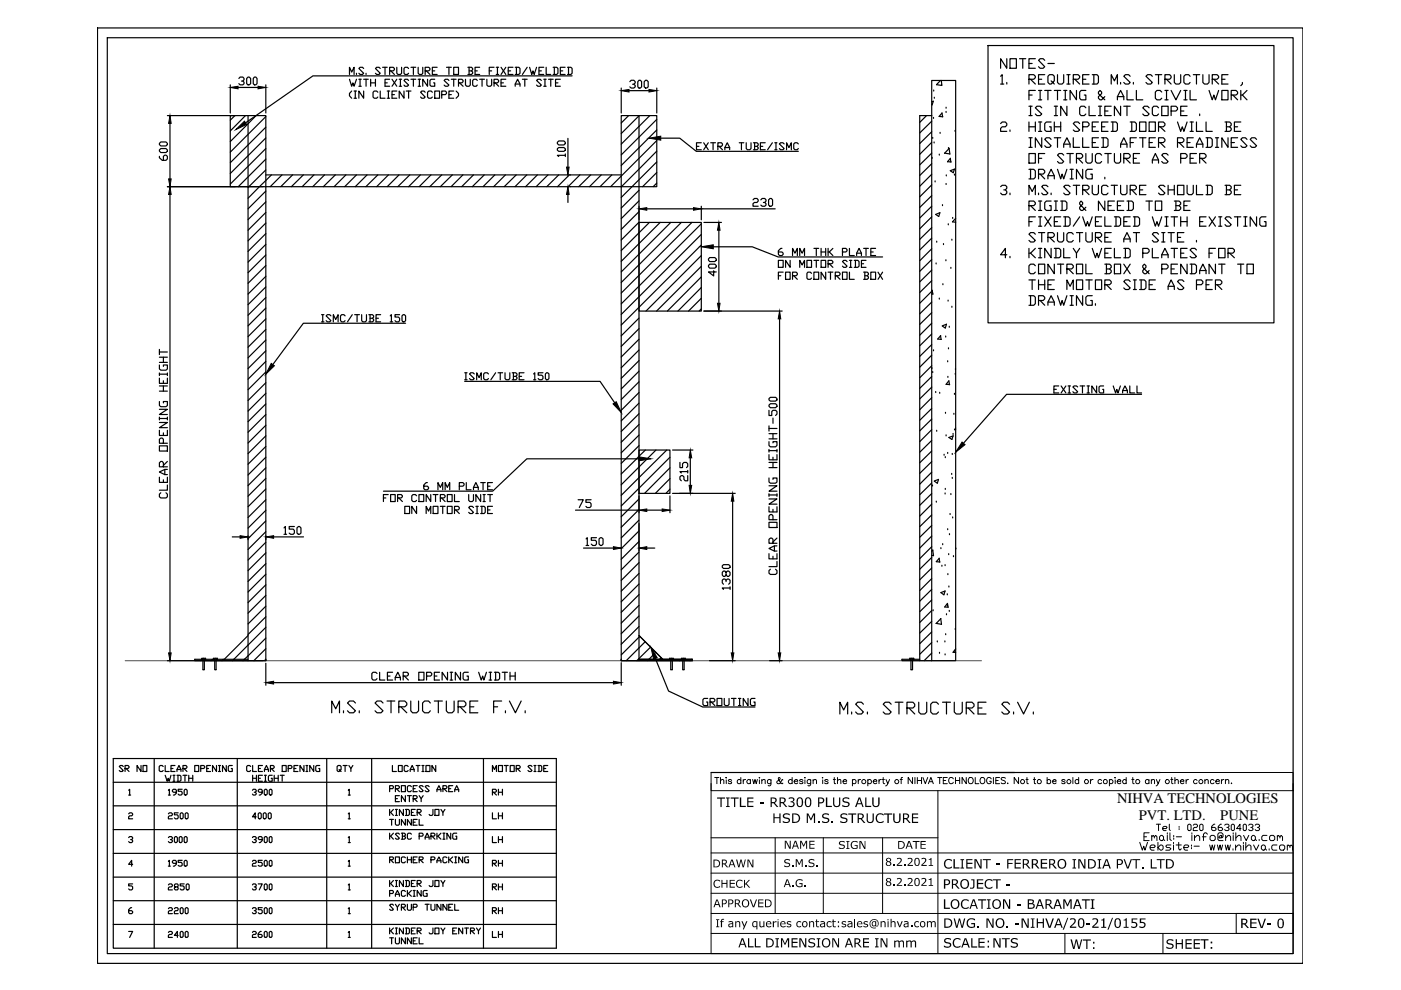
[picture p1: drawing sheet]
<svg xmlns="http://www.w3.org/2000/svg" width="297mm" height="210mm" viewBox="0 0 297 210" stroke-linecap="round" stroke-linejoin="round" font-family="sans-serif">
<defs><g id="words">
<g font-size="3.1">
<text x="236.8" y="170.3">NIHVA TECHNOLOGIES</text>
<text x="241.5" y="173.8">PVT. LTD.</text>
<text x="258.7" y="173.8">PUNE</text>
</g>
</g></defs>
<!-- layer: 0 -->
<g fill="none" stroke="#000" stroke-width=".25">
<path d="M20.7 5.9h255.5v198.4h-255.5zM22.7 8h251.5v194.2h-251.5zM48.8 18v6M50.5 18.5h4.2M50.6 16.6l.3-.3h.6l.2 .3v.3l-.2 .3h-.3M51.5 17.2l.2 .2v.3l-.2 .3h-.6l-.3-.3M52.3 16.6l.3-.3h.2l.3 .3v1.1l-.3 .3h-.2l-.3-.3zM53.9 16.3h.3l.3 .3v1.1l-.3 .3h-.3l-.2-.3v-1.1zM56.4 18v6M74.1 15.8v-1.5l.5 1 .5-1v1.5M74.1 16.8l.5 1.5 .2-.7 .3 .7 .5-1.5M74.6 19.3l-.5 .5v.5l.5 .5"/>
<path d="M75.1 19.3h.5M75.3 19.3v1.5M75.6 15.5v.3M76.1 16.8h.5M76.1 18.3h.5M76.3 16.8v1.5M77.1 14.5l-.3-.2h-.5l-.2 .2 1 1-.3 .3h-.5l-.2-.3M77.1 19.3v1.5l-1-1.5v1.5M77.1 16.8h1M77.6 15.5v.3M77.6 16.8v1.5M78.6 16.8v1.5"/>
<path d="M78.6 17.6h1M79.6 16.8v1.5M80.1 19.6l-.2-.3h-.6l-.2 .3v1l.2 .2h.6l.2-.2M80.6 14.5l-.2-.2h-.5l-.3 .2 1 1-.2 .3h-.5l-.3-.3M80.6 19.3v1.5h1M81.1 14.3h1M81.6 14.3v1.5M81.6 17.6h.5M82.1 19.3h.5M82.4 19.3v1.5M82.6 15h.8l.2-.2v-.3l-.2-.2h-.8v1.5M82.6 16.8h-1v1.5h1"/>
<path d="M82.9 15l.7 .8M83.1 16.8l1 1.5M84.1 14.3v1.2l.3 .3h.5l.2-.3v-1.2M84.1 19.3h-1v1.5h1M84.1 16.8l-1 1.5M84.6 16.8h.5M84.6 18.3h.5M84.9 16.8v1.5M85.7 19.3v1.5l-1.1-1.5v1.5M86.1 19.3h1M86.6 14.5l-.2-.2h-.5l-.2 .2v1l.2 .3h.5l.2-.3M86.6 17.1l-.2-.3h-.5l-.2 .3 .9 .9-.2 .3h-.5l-.2-.3"/>
<path d="M86.6 19.3v1.5M87.1 16.8h1.1M87.1 14.3h1.1M87.6 14.3v1.5M87.6 16.8v1.5M88.7 14.3v1.2l.2 .3h.5l.2-.3v-1.2M88.7 16.8h.5M88.7 18.3h.5M88.9 16.8v1.5M90.1 15h.8l.3-.2v-.3l-.3-.2h-.8v1.5M90.1 19.6l-.2-.3h-.5l-.2 .3 .9 1-.2 .2h-.5l-.2-.2M90.4 15l.8 .8"/>
<path d="M90.6 16.8v1.5l-1-1.5v1.5M91.7 19.6l-.3-.3h-.5l-.3 .3v1l.3 .2h.5l.3-.2M91.7 15h.5M92.2 16.8h-.8l-.2 .3v.9l.2 .3h.8v-.7h-.3M92.2 19.3h1v1.5h-1zM92.7 14.3h-1v1.5h1M94.7 14.3h1M95.2 17.1l-.3-.3h-.5l-.2 .3 1 .9-.3 .3h-.5l-.2-.3M95.2 14.3v1.5M95.7 16.8h1M96.2 14.3h1v1.5h-1zM96.2 19.3h-1v1.5h1"/>
<path d="M96.2 16.8v1.5M96.7 19.3l.5 .5v.5l-.5 .5M97.2 17.6h.7l.3-.3v-.2l-.3-.3h-.7v1.5M97.4 17.6l.8 .7M98.7 16.8v1.2l.2 .3h.6l.2-.3v-1.2M99.2 14.3h.8l.2 .2v.3l-.2 .2M99.5 15h.5l.2 .3v.2l-.2 .3h-.8M99.5 14.3v1.5M100.7 15h.5M101.2 17.1l-.2-.3h-.5l-.3 .3v.9l.3 .3h.5l.2-.3M101.7 14.3h-1v1.5h1M101.7 16.8h1"/>
<path d="M102.2 16.8v1.5M103.2 16.8v1.2l.3 .3h.5l.2-.3v-1.2M103.7 15h.5M104.7 14.3h-1v1.5M104.7 17.6h.8l.2-.3v-.2l-.2-.3h-.8v1.5M105 17.6l.7 .7M105.2 14.3h.5M105.2 15.8h.5M105.5 14.3v1.5M106.2 14.3l1 1.5M106.2 17.6h.5M107.2 16.8h-1v1.5h1"/>
<path d="M107.2 14.3l-1 1.5M107.8 15h.5M108.8 14.3h-1v1.5h1M109.2 14.3h.8l.3 .2v1l-.3 .3h-.8M109.2 18.3v-.5l.5-1 .6 1v.5M109.2 17.8h1.1M109.5 14.3v1.5M110.8 16.8h1M111.3 16.8v1.5M111.8 14.3l-1 1.5M112.3 14.3l.4 1.5 .3-.8 .3 .8 .5-1.5M114.3 15h.5"/>
<path d="M114.8 17.1l-.3-.3h-.5l-.2 .3 1 .9-.3 .3h-.5l-.2-.3M115.3 14.3h-1v1.5h1M115.3 16.8h.5M115.3 18.3h.5M115.5 16.8v1.5M115.8 14.3v1.5h1M116.3 16.8h1M116.8 16.8v1.5M117.3 14.3h.7l.3 .2v1l-.3 .3h-.7M117.5 14.3v1.5M117.8 17.6h.5M118.8 16.8h-1v1.5h1"/>
<path d="M118.8 15h.5M119.8 14.3h-1v1.5h1M120.3 14.3h.7l.3 .2v1l-.3 .3h-.7M120.5 14.3v1.5M121.3 16.1h-54.9l-14.3 9.9M131.7 18.7v5.3M133.4 19.2h4.2M133.5 17.3l.3-.3h.6l.3 .3v.3l-.3 .3h-.3M134.4 17.9l.3 .2v.3l-.3 .3h-.6l-.3-.3M135.5 17h.3l.2 .3v1.1l-.2 .3h-.3l-.3-.3v-1.1zM136.6 17.3l.3-.3h.2l.3 .3v1.1l-.3 .3h-.2l-.3-.3zM139.2 18.7v5.3"/>
<path d="M198 19.3h.1M199.4 17.1l-.8 .8 1.1 .2-.1-1M209.5 9.7h60.6v58.8h-60.6zM212.1 16.2l.4-.4v2M212.1 17.8h.7M213.5 12.4v2.1l-1.4-2.1v2.1M213.5 17.5v.3M214.1 12.4h1.4v2.1h-1.4zM216.2 12.4h1.3M216.8 12.4v2.1M218.2 16.8h1l.3-.3v-.3l-.3-.4h-1v2M218.2 13.5h.6"/>
<path d="M218.5 16.8l1 1M219.5 12.4h-1.3v2.1h1.3M219.5 19.2h-1.3v2M220.2 16.8h.7M220.2 19.2h.7M220.5 19.2v2M221.5 12.8l-.3-.4h-.7l-.3 .4 1.3 1.3-.3 .4h-.7l-.3-.4M221.5 15.8h-1.3v2h1.3M221.5 19.2h1.4M222.2 13.5h1.3M222.2 19.2v2M222.9 17.1l.3 .4-.3 .3h-.4l-.3-.3v-1.3l.3-.4h.7l.3 .4v.9l-.3 .4 .3 .3"/>
<path d="M223.5 19.2h1.4M224.2 15.8v1.7l.4 .3h.6l.3-.3v-1.7M224.2 19.2v2M225.5 19.2h.7M225.9 19.2v2M226.2 17.8h.7M226.2 15.8h.7M226.5 15.8v2M227.6 16.8h1l.3-.3v-.3l-.3-.4h-1v2M227.9 16.8l1 1M228.2 19.2v2l-1.3-2v2M229.5 16.8h.7"/>
<path d="M230.2 19.2h-1l-.3 .3v1.3l.3 .4h1v-1h-.3M230.9 15.8h-1.4v2h1.4M231.6 15.8h1l.3 .4v1.3l-.3 .3h-1M231.9 15.8v2M235.6 17.8v-2l.7 1.3 .6-1.3v2M237.6 17.5v.3M238.9 19.2v2h1.4M239.6 16.2l-.3-.4h-.7l-.3 .4 1.3 1.3-.3 .3h-.7l-.3-.3M240.3 17.5v.3M240.9 19.2v2h1.4M244.3 16.2l-.3-.4h-.7l-.3 .4 1.3 1.3-.3 .3h-.7l-.3-.3M245 15.8h1.3"/>
<path d="M245.6 15.8v2M246.3 19.5l-.3-.3h-.7l-.3 .3v1.3l.3 .4h.7l.3-.4M247 16.8h1l.3-.3v-.3l-.3-.4h-1v2M247 19.2h.7M247.3 16.8l1 1M247.3 19.2v2M248.3 19.2l1 2 1-2M249 15.8v1.7l.3 .3h.7l.3-.3v-1.7M251 19.2h.7M251.3 19.2v2M252.3 16.2l-.3-.4h-.7l-.3 .4v1.3l.3 .3h.7l.3-.3M252.3 19.2v2h1.4"/>
<path d="M253 15.8h1.4M253.7 15.8v2M255 15.8v1.7l.4 .3h.6l.3-.3v-1.7M256.3 19.2l.7 2 .4-1 .3 1 .7-2M257 16.8h1l.4-.3v-.3l-.4-.4h-1v2M257.4 16.8l1 1M259.1 19.2h1.3v2h-1.3zM259.1 16.8h.6M260.4 15.8h-1.3v2h1.3M263.1 19.2v2M263.4 17.5v.3l-.3 .4M264.4 19.2l-1 1h-.3"/>
<path d="M33.8 33.1v.3l.6 .6h.8l.3-.3v-.6l-.3-.2h-.3l-.3 .2v.9M33.8 31.8l.3-.3h1.1l.3 .3v.2l-.3 .3h-1.1l-.3-.3zM33.8 30.4l.3-.3h1.1l.3 .3v.2l-.3 .3h-1.1l-.3-.3zM35.5 24.5h14.3l-1 1M35.5 39.6h20.3M36 26.2v11.7M48.8 24.5h7.6v15.1h-7.6zM52 24.5l-3.2 3.3M52.6 24.5v115.6M54.3 24.5l-5.5 5.5M56.4 24.7l-7.6 7.6M56.4 27l-7.6 7.5"/>
<path d="M56.4 29.3l-7.6 7.5M56.4 31.5l-7.6 7.5M56.4 33.7l-5.9 5.9M56.4 36l-3.8 3.8M56.4 39.6v100.5h-15.1v-.3h11.3M56.4 39.6h75.3M56.4 37.1h75.3M57.5 37.1l-4.9 4.9M59.8 37.1l-2.5 2.5M62 37.1l-2.5 2.5M64.3 37.1l-2.5 2.5M66.6 37.1l-2.5 2.5"/>
<path d="M68.8 37.1l-2.5 2.5M71.1 37.1l-2.5 2.5M73.3 37.1l-2.5 2.5M75.1 20.8h.5M75.6 37.1l-2.5 2.5M77.8 37.1l-2.5 2.5M80.1 37.1l-2.5 2.5M82.1 20.8h.5M82.4 37.1l-2.5 2.5M83.1 20.1h.5M84.6 37.1l-2.5 2.5M86.9 37.1l-2.6 2.5"/>
<path d="M89.1 37.1l-2.5 2.5M91.4 37.1l-2.5 2.5M93.7 20.1h.7l.3-.3v-.2l-.3-.3h-.7v1.5M93.7 37.1l-2.6 2.5M95.2 20.1h.5M95.9 37.1l-2.5 2.5M98.1 37.1l-2.5 2.5M100.4 37.1l-2.5 2.5M102.7 37.1l-2.6 2.5M104.9 37.1l-2.5 2.5M107.2 37.1l-2.5 2.5M109.4 37.1l-2.5 2.5"/>
<path d="M111.7 37.1l-2.5 2.5M113.9 37.1l-2.5 2.5M116.2 37.1l-2.5 2.5M118.2 31.5l.3-.2h1.1l.3 .2v.3l-.3 .3h-1.1l-.3-.3zM118.2 30.2l.3-.3h1.1l.3 .3v.2l-.3 .3h-1.1l-.3-.3zM118.5 37.1l-2.6 2.5M119.9 32.9h-1.7l.3 .3M119.9 32.6v.6M120.4 29.3v6.1M120.7 37.1l-2.5 2.5M123 37.1l-2.5 2.5M125.2 37.1l-2.5 2.5"/>
<path d="M127.5 37.1l-2.5 2.5M129.7 37.1l-2.5 2.5M131.7 24.5h7.5v15.1h-7.5zM131.7 39.6v100.5h15.1v-.3h-11.3h11.3v.3h-15.1v-.3M133.3 24.5l-1.6 1.6M135.5 24.5v115.6M135.5 24.5l-3.8 3.8M137.8 24.5l-6.1 6.1M139.2 29.8l-9.7 9.8M139.2 32l-7.5 7.6M139.2 34.3l-7.5 7.6M139.2 25.3l-7.5 7.6"/>
<path d="M139.2 27.6l-7.5 7.5M139.2 36.6l-3 3M139.2 38.8l-.7 .8M140.1 29.3h4l3.5 2.8h21.7M147.7 31h.5M148.7 30.3h-1v1.5h1M149.2 30.3l1 1.5M150.2 30.3l-1 1.5M150.7 30.3h1M151.2 30.3v1.5M152.2 31h.8l.2-.5-.2-.2h-.8v1.5M152.5 31l.7 .8"/>
<path d="M153.7 31.8v-.5l.5-1 .5 1v.5M153.7 31.3h1M156.7 30.3h1M157.2 30.3v1.5M158.2 30.3v1.2l.3 .3h.5l.2-.3v-1.2M159.7 30.3h.8l.3 .2v.3l-.3 .2M160 31h.5l.3 .5-.3 .3h-.8M160 30.3v1.5M161.2 31h.5M162.2 30.3h-1v1.5h1M163.8 30.3l-1.1 1.5M164.3 31.8h.4"/>
<path d="M164.3 30.3h.4M164.5 30.3v1.5M166.3 30.5l-.3-.2h-.5l-.3 .2 1.1 1-.3 .3h-.5l-.3-.3M166.8 31.8v-1.5l.5 1 .5-1v1.5M169.3 30.5l-.3-.2h-.5l-.2 .2v1l.2 .3h.5l.3-.3M196.4 24.5l-1.4 1.5M197.5 24.5v-7.4h5.1v123h-5.1M197.5 25.7l-2.5 2.5M197.5 27.9l-2.5 2.5M197.5 30.2l-2.5 2.5M197.5 32.5l-2.5 2.5M197.5 34.7l-2.5 2.5"/>
<path d="M197.5 37l-2.5 2.5M197.5 39.2l-2.5 2.5M197.5 24.5h-2.5v115.6M197.5 21.6l.4-.1-.4 .7M197.5 24.5v115.6M197.6 33.6h.1M197.8 29.3h.1M197.9 25.1h.1M198 30.3h.1M198.1 20.8h.1M198.3 38.6h.1M199.2 32.9h.1"/>
<path d="M199.3 28.3h.1M199.7 24l.2 .8-.8-.1zM200.6 23.8h.1M200.6 22.9h.1M200.6 39.1h.1M200.6 37.3h.1M201.1 31.5h.1M201.2 31.5l.2 1.2M201.3 31.5l-1 1 1.1 .1M201.5 33.6l.1 .8M201.5 36.2l.9-.3-.3 .7zM201.5 33.6l-.6 .7h.7"/>
<path d="M202.4 37.1h.1M202.5 27.9h.1M212.1 26.2l.4-.3h.7l.3 .3v.3l-.3 .4h-.7l-.4 .3v.7h1.4M212.1 39.6l.4-.3h.7l.3 .3v.3l-.3 .4h-.4M214.1 27.6v.3M218.2 32.6h1.3v2h-1.3zM218.2 35.9h1l.3 .3v1.4l-.3 .3h-1M218.2 24.5h.6M218.2 20.2h.6M218.2 22.5h.6M218.2 25.9v2M218.2 26.9h1.3"/>
<path d="M218.2 29.2h.6M218.2 31.2h.6M218.5 22.5v2M218.5 29.2v2M218.5 35.9v2M219.5 25.9v2M220.2 36.9h1l.3-.3v-.4l-.3-.3h-1v2M220.2 21.2h.7M220.2 25.9h.7M220.2 27.9h.7M220.2 33.6h.7M220.5 25.9v2"/>
<path d="M220.5 36.9l1 1M220.9 22.9l-.4-.4h-.6l-.4 .4 1.4 1.3-.4 .3h-.6l-.4-.3M220.9 29.2v2l-1.4-2v2M221.5 32.6h-1.3v2M222.2 37.9v-.6l.7-1.4 .6 1.4v.6M222.2 39.6l-.4-.3h-.6l-.3 .3 1.3 1.3-.4 .4h-.6l-.3-.4M222.2 37.3h1.3M222.9 25.9h-1.1l-.3 .3v1.4l.3 .3h1.1v-1h-.4M222.9 29.5l-.4-.3h-.7l-.3 .3 1.4 1.4-.4 .3h-.7l-.3-.3M223.5 24.5h.7M223.5 22.5h.7M223.5 26.9h1.4"/>
<path d="M223.5 25.9v2M223.5 29.2h1.4M223.9 22.5v2M224.2 35.9l.7 2 .3-1 .3 1 .7-2M224.2 29.2v2M224.9 25.9v2M225.5 31.2v-.6l.7-1.4 .7 1.4v.6M225.5 32.9l-.3-.3h-.6l-.4 .3 1.3 1.3-.3 .4h-.6l-.4-.4M225.5 21.2h.7M225.5 30.6h1.4M226.2 22.5v2l-1.3-2v2M226.2 32.6h1.4"/>
<path d="M226.9 39.6l-.4-.3h-.6l-.4 .3 1.4 1.3-.4 .4h-.6l-.4-.4M226.9 32.6v2M226.9 35.9h.7M226.9 37.9h.7M227.2 35.9v2M227.6 29.2v2h1.3M227.6 39.3h1.3M228.2 33.6h1l.3-.4v-.3l-.3-.3h-1v2M228.2 39.3v2M228.6 33.6l.9 1M228.9 26.2l-.3-.3h-.7l-.3 .3 1.3 1.4-.3 .3h-.7l-.3-.3M229.5 26.9h1.1l.3-.4v-.3l-.3-.3h-1.1v2"/>
<path d="M229.5 29.2v2h1.4M229.5 35.9v2l-1.3-2v2M230.2 22.9l-.3-.4h-.7l-.3 .4v1.3l.3 .3h.7l.3-.3M230.2 32.6v1.6l.4 .4h.6l.4-.4v-1.6M230.9 22.5v2h1.4M231.6 35.9h-1l-.4 .3v1.4l.4 .3h1v-1h-.4M231.6 39.3v1.6l.3 .4h.7l.3-.4v-1.6M231.6 26.9h.7M231.6 30.2h.7M232.9 25.9h-1.3v2h1.3M232.9 29.2h-1.3v2h1.3M232.9 24.5h.7"/>
<path d="M232.9 22.5h.7M233.2 22.5v2M233.6 29.2h1l.3 .3v1.4l-.3 .3h-1M233.6 32.9l-.4-.3h-.6l-.3 .3v1.3l.3 .4h.6l.4-.4M233.6 26.9h.6M233.9 29.2v2M234.2 20.5l-.6 .7h-.4l-.3-.4v-.3l.7-.6v-.4l-.4-.3-.3 .3v.4l1.3 1.3M234.2 23.5h.7M234.2 32.6h1.4M234.2 37.6v.3M234.9 25.9h-1.3v2h1.3M234.9 39.6l-.3-.3h-.7l-.3 .3v1.3l.3 .4h.7l.3-.4"/>
<path d="M234.9 32.6v2M235.6 22.5h-1.4v2h1.4M235.6 25.9h1l.3 .3v1.4l-.3 .3h-1M235.6 39.3h1.3M235.9 25.9v2M236.3 32.6v1.6l.3 .4h.7l.3-.4v-1.6M236.3 39.3v2M236.9 21.2v-.7l.7-1.3 .7 1.3v.7M236.9 20.5h1.4M237.6 22.5v2l-1.3-2v2M237.6 31.2v-.6l.7-1.4 .6 1.4v.6M237.6 39.3v1.6l.3 .4h.7l.3-.4v-1.6"/>
<path d="M237.6 30.6h1.3M238.3 33.6h1l.3-.4v-.3l-.3-.3h-1v2M238.3 22.5h1.3M238.6 33.6l1 1M238.9 22.5v2M239.6 25.9h1l.3 .3v1.4l-.3 .3h-1M239.6 30.2h.7M240 25.9v2M240.3 33.6h.6M240.9 29.2h-1.3v2M241.6 25.9h1.4v2h-1.4zM241.6 32.6h-1.3v2h1.3"/>
<path d="M241.6 29.2h1.4M242.3 29.2v2M243 39.3h-1.4v2h1.4M243.6 22.9l-.3-.4h-.7l-.3 .4 1.3 1.3-.3 .3h-.7l-.3-.3M243.6 25.9h1.4v2h-1.4zM243.6 30.2h.7M244.3 34.6v-.7l.7-1.3 .6 1.3v.7M244.3 33.9h1.3M245 29.2h-1.4v2h1.4M245.6 22.9l-.3-.4h-.7l-.3 .4v1.3l.3 .3h.7l.3-.3M245.6 26.9h1l.4-.4v-.3l-.4-.3h-1v2M245.6 30.2h1l.4-.3v-.4l-.4-.3h-1v2"/>
<path d="M246 26.9l1 1M246 30.2l1 1M246.3 22.5h1.4v2h-1.4zM247 39.6l-.4-.3h-.6l-.4 .3 1.4 1.3-.4 .4h-.6l-.4-.4M247 21.2h.7M247.7 32.9l-.4-.3h-.7l-.3 .3 1.4 1.3-.4 .4h-.7l-.3-.4M247.7 39.3v2M248.3 23.5h1l.4-.3v-.3l-.4-.4h-1v2M249 39.3v2M249.7 25.9l.6 2 .4-1 .3 1 .7-2M249.7 30.2h1l.3-.3v-.4l-.3-.3h-1v2M249.7 39.3h1.3v2h-1.3z"/>
<path d="M250 30.2l1 1M250.3 33.6h1l.4-.4v-.3l-.4-.3h-1v2M250.3 23.5h.7M251 21.2h.7M251.7 22.5h-1.4v2h1.4M251.7 39.3v1.6l.3 .4h.7l.3-.4v-1.6M251.7 30.2h.6M252.3 25.9h.7M252.3 27.9h.7M252.3 33.6h.7M252.7 25.9v2M253 29.2h-1.3v2h1.3"/>
<path d="M253.7 25.9v2h1.3M253.7 31.2v-.6l.7-1.4 .6 1.4v.6M253.7 32.6h-1.4v2h1.4M253.7 39.3v2h1.3M253.7 30.6h1.3M254.4 33.6h1l.3-.4v-.3l-.3-.3h-1v2M254.4 24.2v.3M254.7 33.6l1 1M255.7 25.9v2h1.3M255.7 29.2h1l.3 .3v1.4l-.3 .3h-1M255.7 39.3h1l.3 .3v1.3l-.3 .4h-1M256 29.2v2"/>
<path d="M256 39.3v2M257.7 29.2h.7M257.7 31.2h.7M258 29.2v2M259.7 25.9h1l.3 .3v.3l-.3 .4M259.7 39.3h1l.3 .3v.3l-.3 .4M260 26.9h.7l.3 .3v.4l-.3 .3h-1M260 25.9v2M260 39.3v2M260.4 29.2v2l-1.3-2v2M261 20.2h1.1l.3-.3v-.4l-.3-.3h-1.1v2M261 30.2h.7"/>
<path d="M261.4 20.2l1 1M261.7 26.9h.7M262.4 29.2h-1.4v2h1.4M263.1 25.9h-1.4v2h1.4M263.1 39.3h-1.4v2h1.4M263.4 20.2l1 1M264.4 29.5l-.4-.3h-.6l-.3 .3 1.3 1.4-.4 .3h-.6l-.3-.3M266.4 29.5l-.3-.3h-.7l-.3 .3 1.3 1.4-.3 .3h-.7l-.3-.3M36 41.2v97.2M56.4 40.5l-3.8 3.8M56.4 42.8l-3.8 3.8M56.4 45l-3.8 3.8"/>
<path d="M56.4 47.3l-3.8 3.8M56.4 49.5l-3.8 3.8M56.4 51.8l-3.8 3.8M56.4 54.1l-3.8 3.7M56.4 56.3l-3.8 3.8M56.4 58.6l-3.8 3.8M120.4 41.2v1.7M135.5 47.2h13.2v18.8h-13.2zM135.5 40.3l-3.8 3.8M135.5 42.6l-3.8 3.8M135.5 44.9l-3.8 3.7M135.5 47.1l-3.8 3.8"/>
<path d="M137.1 44.3h9.9M137.7 47.2l-6 5.9M140 47.2l-8.3 8.2M142.2 47.2l-10.5 10.5M144.5 47.2l-12.8 12.7M146.7 47.2l-15 14.9M148.7 47.5l-17 16.9M148.7 49.7l-17 17M148.7 51.9l-17 17M148.7 54.2l-11.7 11.8M148.7 56.5l-9.5 9.5M148.7 58.7l-7.2 7.3"/>
<path d="M148.7 43.7v2.9M148.7 44.3h15.7M149.2 47.2h3.8M150.5 56h1.1l.3 .3v.3l-.3 .3h-1.1l-.3-.3v-.3zM150.5 54.6h1.1l.3 .3v.3l-.3 .3h-1.1l-.3-.3v-.3zM151.2 52.3h8.3l5.5 2.2h22.1M151.3 57.4v1.1l-1.1-.8h1.7M152.4 48.8v15.5M159.7 42.4l.2-.3h.6l.3 .3v.2l-.3 .3h-.6l-.2 .3v.5h1.1M161.3 42.4l.3-.3h.6l.2 .3v.2l-.2 .3h-.3M162.2 42.9l.2 .3v.3l-.2 .2h-.6l-.3-.2M163 42.4l.3-.3h.2l.3 .3v1.1l-.3 .2h-.2l-.3-.2z"/>
<path d="M165 55.2h1v1.5h-1zM165 58.5h.5M165.8 52.7h-.3l-.5 .5v.7l.3 .3h.5l.2-.3v-.2l-.2-.3h-.8M166 57.7h-1v1.5M166.6 57.7h.9v1.5h-.9zM167.5 55.2v1.5l-.9-1.5v1.5M168 54.2v-1.5l.5 1 .6-1v1.5M168 58.5h.8l.3-.3v-.2l-.3-.3h-.8v1.5M168.3 58.5l.8 .7M169.6 54.2v-1.5l.5 1 .5-1v1.5M169.6 56.7v-1.5l.5 1 .5-1v1.5M171.1 55.2h1v1.5h-1z"/>
<path d="M172.1 58l-.3-.3h-.5l-.2 .3v1l.2 .2h.5l.3-.2M172.6 57.7h1v1.5h-1zM172.6 52.7h1M172.6 55.2h1M173.1 52.7v1.5M173.1 55.2v1.5M174.1 55.2h1v1.5h-1zM174.1 52.7v1.5M174.1 53.4h1M175.1 57.7v1.5l-1-1.5v1.5M175.1 52.7v1.5M175.6 55.9h.7l.3-.2v-.2l-.3-.3h-.7v1.5"/>
<path d="M175.6 52.7v1.5M175.6 57.7h1M175.8 53.4l.8 .8M175.8 55.9l.8 .8M176.1 57.7v1.5M176.6 52.7l-.8 .7h-.2M177.1 58.5h.8l.2-.3v-.2l-.2-.3h-.8v1.5M177.3 58.5l.8 .7M178.6 53.4h.7l.3-.2v-.3l-.3-.2h-.7v1.5M178.6 57.7h1v1.5h-1zM179.6 55.5l-.3-.3h-.4l-.3 .3 1 .9-.3 .3h-.4l-.3-.3M180.1 52.7v1.5h1"/>
<path d="M180.1 57.7v1.5h1M180.1 55.2h.5M180.1 56.7h.5M180.4 55.2v1.5M181.1 55.2h.8l.2 .3v.9l-.2 .3h-.8M181.4 55.2v1.5M181.6 54.2v-.5l.5-1 .5 1v.5M181.6 53.7h1M182.6 55.9h.5M183.1 57.7h.8l.2 .3v.2l-.2 .3M183.1 52.7h1M183.4 58.5h.5l.2 .2v.3l-.2 .2h-.8"/>
<path d="M183.4 57.7v1.5M183.6 55.2h-1v1.5h1M183.6 52.7v1.5M184.6 57.7h1v1.5h-1zM184.6 53.4h.5M185.6 52.7h-1v1.5h1M186.2 57.7l.9 1.5M187.1 57.7l-.9 1.5M197.5 41.5l-2.5 2.5M197.5 43.7l-2.5 2.5M197.5 46l-2.5 2.5M197.5 48.3l-2.5 2.5"/>
<path d="M197.5 50.5l-2.5 2.5M197.5 52.7l-2.5 2.6M197.5 55l-2.5 2.5M197.5 57.3l-2.5 2.5M197.5 59.5l-2.5 2.5M198.4 45.5l.9-.4-.3 .8zM198.5 56h.1M198.6 51.4h.1M199.8 43.6h.1M200 51.9h.1M200.5 55.3h.1M201.1 47.7h.1"/>
<path d="M201.6 56.9h.1M201.8 50.9h.1M202 46.3h.1M202.6 46.3l-.7 .7 .7 .1M213.2 40.3l.3 .3v.3l-.3 .4h-.7l-.4-.4M213.5 54h-1.4l1.1-1.3v2M214.1 40.9v.4M214.1 54.4v.3M218.2 41.3v-2l.6 1.3 .7-1.3v2M218.2 43.6h1l.3-.3v-.3l-.3-.4h-1v2M218.2 52.7v2M218.2 47h.6"/>
<path d="M218.2 59.4h1.3M218.5 43.6l1 1M218.5 53.7l1 1M218.8 59.4v2M219.5 46h-1.3v2M219.5 49.7l-.3-.4h-.7l-.3 .4 1.3 1.3-.3 .3h-.7l-.3-.3M219.5 52.7l-1 1h-.3M219.5 56.3l-.3-.3h-.7l-.3 .3v1.4l.3 .3h.7l.3-.3M220.2 56h1.3v2h-1.3zM220.2 52.7h.7M220.2 40.9v.4M220.2 59.4v2"/>
<path d="M220.2 42.6h.7M220.2 44.6h.7M220.2 46h.7M220.2 48h.7M220.2 49.3h1.3M220.2 54.7h.7M220.5 42.6v2M220.5 46v2M220.5 52.7v2M220.9 49.3v2M221.5 46l1.4 2M221.5 59.4v2"/>
<path d="M222.2 50.3h1l.3-.3v-.3l-.3-.4h-1v2M222.5 50.3l1 1M222.9 42.6h-1.1l-.3 .4v1.3l.3 .3h1.1v-1h-.4M222.9 52.7v2l-1.4-2v2M222.9 40.9v.4M222.9 46l-1.4 2M223.5 52.7h1.1l.3 .3v1.4l-.3 .3h-1.1M223.5 56v2l-1.3-2v2M223.5 59.4h-1.3v2h1.3M223.5 42.6h.7M223.5 44.6h.7M223.5 47h.7"/>
<path d="M223.9 42.6v2M223.9 52.7v2M224.2 49.3v1.7l.4 .3h.6l.3-.3v-1.7M224.2 56h1.3M224.9 42.6h1l.3 .4v1.3l-.3 .3h-1M224.9 46h-1.4v2h1.4M224.9 56v2M225.2 42.6v2M225.5 46h1l.4 .3v1.3l-.4 .4h-1M225.5 52.7v2h1.4M225.9 46v2M226.2 57h1l.4-.3v-.4l-.4-.3h-1v2"/>
<path d="M226.5 57l1.1 1M227.6 49.7l-.4-.4h-.7l-.3 .4v1.3l.3 .3h.7l.4-.3M227.6 52.7l.6 1v1M228.2 56h1.3v2h-1.3zM228.2 59.4h1.3v2h-1.3zM228.2 49.3h1.3M228.9 46l-1.3 2M228.9 49.3v2M228.9 52.7l-.7 1M229.5 40.3h1.1l.3-.4v-.3l-.3-.3h-1.1v2M229.5 46l.7 2 .4-1 .3 1 .7-2M229.9 40.3l1 1"/>
<path d="M230.2 43.9l-.7 .7h-.3l-.3-.3v-.4l.6-.6v-.3l-.3-.4-.3 .4v.3l1.3 1.3M230.2 49.3v1.7l.4 .3h.6l.4-.3v-1.7M230.2 56v2h1.4M230.2 59.4h1.4M230.9 59.4v2M231.6 52.7l.7 2 .3-1 .3 1 .7-2M232.3 50.3h.9l.4-.3v-.3l-.4-.4h-.9v2M232.3 59.4h1.3v2h-1.3zM232.3 47h.6M232.6 50.3l1 1M233.6 46h-1.3v2h1.3M234.2 42.6v2l-1.3-2v2"/>
<path d="M234.2 46v2h1.4M234.2 56h1.1l.3 .3v.4l-.3 .3M234.2 53.7h.7M234.2 50.3h.7M234.6 57h.7l.3 .4v.3l-.3 .3h-1.1M234.6 56v2M234.9 43.6h.7M235.6 49.3h-1.4v2h1.4M235.6 52.7h-1.4v2h1.4M236.3 42.6h-1.4v2h1.4M236.3 46h1l.3 .3v1.3l-.3 .4h-1M236.3 52.7v2h1.3"/>
<path d="M236.3 56h1.3v2h-1.3zM236.6 46v2M236.9 43.6h.7M238.3 42.6h-1.4v2h1.4M238.3 51.3v-.6l.6-1.4 .7 1.4v.6M238.3 52.7h1l.3 .3v1.4l-.3 .3h-1M238.3 47h.6M238.3 50.7h1.3M238.3 56l1.3 2M238.6 52.7v2M238.9 42.6h1.1l.3 .4v1.3l-.3 .3h-1.1M239.3 42.6v2"/>
<path d="M239.6 40.3h1l.3-.4v-.3l-.3-.3h-1v2M239.6 46h-1.3v2h1.3M239.6 59.7l-.3-.3h-.7l-.3 .3 1.3 1.3-.3 .4h-.7l-.3-.4M239.6 56l-1.3 2M240 40.3l.9 1M240.3 46h1l.3 .3v1.3l-.3 .4h-1M240.3 49.3h1.3M240.3 59.4h.6M240.6 46v2M240.6 59.4v2M240.9 49.3v2M241.6 59.4h1l.4 .3v1.3l-.4 .4h-1"/>
<path d="M241.6 40.3h.7M241.9 59.4v2M242.3 53.7h1l.3-.4v-.3l-.3-.3h-1v2M243 42.6h1.3M243.6 57.4l-.6 .6h-.4l-.3-.3v-.3l.7-.7v-.4l-.4-.3-.3 .3v.4l1.3 1.3M243.6 42.6v2M244.3 46l.7 2 .3-1 .3 1 .7-2M244.3 52.7v2h1.3M245 42.6h1.3v2h-1.3zM245 59.4h-1.4v2h1.4M245.6 49.7l-.3-.4h-.7l-.3 .4 1.3 1.3-.3 .3h-.7l-.3-.3M246.3 54.7v-.7l.7-1.3 .7 1.3v.7"/>
<path d="M246.3 57h1l.4-.3v-.4l-.4-.3h-1v2M246.3 49.3h.7M246.3 51.3h.7M246.3 54h1.4M246.6 49.3v2M247 46h.7M247 48h.7M247.3 46v2M247.7 40.3h1.3M247.7 49.3h1.3M248.3 52.7h1.4M248.3 46h1.4"/>
<path d="M248.3 49.3v2M248.3 57h.7M249 42.6h1l.3 .4v.3l-.3 .3M249 46v2M249 52.7v2M249.3 43.6h.7l.3 .3v.4l-.3 .3h-1M249.3 42.6v2M249.7 56h-1.4v2h1.4M249.7 50.3h.6M250.3 53.7h.7M250.3 47h1.4M250.3 46v2"/>
<path d="M251 49.3h-1.3v2h1.3M251 59.7l-.3-.3h-.7l-.3 .3 1.3 1.3-.3 .4h-.7l-.3-.4M251 43.6h.7M251.7 52.7h-1.4v2h1.4M251.7 56v2l-1.4-2v2M251.7 46v2M252.3 42.6h-1.3v2h1.3M252.3 56h1l.4 .3v1.4l-.4 .3h-1M252.7 56v2M253.7 53l-.4-.3h-.6l-.4 .3 1.4 1.4-.4 .3h-.6l-.4-.3M253.7 51v.3M254.4 58v-.6l.6-1.4 .7 1.4v.6"/>
<path d="M254.4 47h.6M254.4 57.4h1.3M255.7 46h-1.3v2h1.3M256.3 53.7h.7M256.3 46l1.4 2M257 59.4h-1.3v2h1.3M257.7 52.7h-1.4v2M257.7 56v2l-1.4-2v2M257.7 46l-1.4 2M258.4 52.7h1.3v2h-1.3zM258.4 46h.7M258.4 48h.7"/>
<path d="M258.4 56h1.3M258.7 46v2M259.1 56v2M260 40.3h.7l.3 .3v.3l-.3 .4h-1M260.4 53.7h1l.3-.4v-.3l-.3-.3h-1v2M260.7 53.7l1 1M261 46.3l-.3-.3h-.7l-.3 .3 1.3 1.3-.3 .4h-.7l-.3-.4M261.7 40.3h.7M261.7 46h1.4M262.4 46v2M262.4 56h1.3M263.1 56v2"/>
<path d="M263.7 46h.7M263.7 48h.7M264 46v2M264.4 56h1.3v2h-1.3zM266.4 46v2l-1.3-2v2M268.4 46h-1l-.3 .3v1.3l.3 .4h1v-1h-.3M33.8 77.4v.8l.3 .3h1.1l.3-.3v-.8h-.9v.3M33.8 74.1v1.1M33.8 79.1v.5M33.8 79.3h1.7M33.8 76.8h1.7M33.8 75.7h1.7"/>
<path d="M33.8 74.6h1.7M34.6 75.7v1.1M35.5 79.1v.5M56.4 60.8l-3.8 3.8M56.4 63.1l-3.8 3.7M56.4 65.3l-3.8 3.8M56.4 67.6l-3.8 3.8M56.4 69.9l-3.8 3.7M56.4 72.1l-3.8 3.8M56.4 74.4l-3.8 3.7M56.4 76.6l-3.8 3.8M56.4 78.9l-3.8 3.7"/>
<path d="M68.2 66.7h.5M68.2 68.2h.5M68.4 66.7v1.5M70.2 67l-.3-.3h-.5l-.3 .3 1.1 1-.3 .2h-.5l-.3-.2M70.7 68.2v-1.5l.5 1 .5-1v1.5M73.2 67l-.3-.3h-.5l-.2 .3v1l.2 .2h.5l.3-.2M74.7 66.7l-1 1.5M75.2 66.7h1M75.7 66.7v1.5M76.7 66.7v1.3l.2 .2h.5l.3-.2v-1.3M78.2 66.7h.8l.2 .3v.2l-.2 .3M78.5 67.5h.5l.2 .2v.3l-.2 .2h-.8"/>
<path d="M78.5 66.7v1.5M79.7 67.5h.5M80.7 66.7h-1v1.5h1M82.7 67l.3-.3v1.5M82.7 68.2h.5M84.7 66.7h-1v.5h.8l.2 .3v.5l-.2 .2h-.5l-.3-.2M85.2 67l.3-.3h.2l.3 .3v1l-.3 .2h-.2l-.3-.2zM86 68.5h-21.7l-6.5 8.8M98.5 79h.5M98.8 79v1.5M100.6 79.3l-.3-.3h-.5l-.3 .3 1.1 1-.3 .2h-.5l-.3-.2M103.6 79.3l-.3-.3h-.5l-.3 .3v1l.3 .2h.5l.3-.2"/>
<path d="M105.1 79l-1 1.5M105.6 79h1M106.1 79v1.5M107.1 79v1.3l.2 .2h.5l.3-.2v-1.3M108.6 79h.8l.2 .3v.2l-.2 .3M108.9 79.8h.5l.2 .5-.2 .2h-.8M108.9 79v1.5M110.1 79.8h.5M111.1 79h-1v1.5h1M113.1 79.3l.3-.3v1.5M115.1 79h-1v.5h.8l.2 .3v.5l-.2 .2h-.5l-.3-.2M115.6 79.3l.3-.3h.2l.3 .3v1l-.3 .2h-.2l-.3-.2z"/>
<path d="M135.5 67.4l-3.8 3.8M135.5 69.7l-3.8 3.7M135.5 71.9l-3.8 3.8M135.5 74.2l-3.8 3.8M135.5 76.5l-3.8 3.7M135.5 78.7l-3.8 3.8M148.7 61l-5 5M148.7 63.2l-2.7 2.8M148.7 65.5l-.5 .5M149.2 66h16.6M165.3 67.6v70.8M197.5 61.8l-2.5 2.5"/>
<path d="M197.5 64.1l-2.5 2.4M197.5 66.3l-2.5 2.5M197.5 68.5l-2.5 2.6M197.5 70.8l-2.5 2.5M197.5 73.1l-2.5 2.5M197.5 75.3l-2.5 2.6M197.5 77.6l-2.5 2.5M197.5 79.8l-2.5 2.5M197.5 78v.1M197.6 61.6l.2 .8-.3-.1M197.7 61.6l-.2 .1M197.8 79h.1"/>
<path d="M197.9 74.4h.1M199.2 63.4h.1M199.4 71.2l.1 .8M199.4 71.2l-.6 .7 .8 .1M199.8 69.1l.9-.4-.3 .9-.6-.5M199.9 60.4h.1M200.5 71.5h.1M200.9 76.7h.1M201 63.8h.1M201.1 74h.1M201.3 69.4h.1M201.8 65.2h.1"/>
<path d="M202.5 79.4h.1M202.6 78.4h.1M218.2 62.7h1l.3 .3v1.4l-.3 .3h-1M218.5 62.7v2M220.2 63.7h1l.3-.3v-.4l-.3-.3h-1v2M220.2 60.4h1.3M220.5 63.7l1 1M222.2 64.7v-.6l.7-1.4 .6 1.4v.6M222.2 60.4h.7M222.2 64.1h1.3M224.2 62.7l.7 2 .3-1 .3 1 .7-2M226.2 61.4v-2l.7 1.3 .7-1.3v2"/>
<path d="M226.9 62.7h.7M226.9 64.7h.7M227.2 62.7v2M229.5 62.7v2l-1.3-2v2M231.6 62.7h-1l-.4 .3v1.4l.4 .3h1v-1h-.4M232.3 64.4v.3M234.2 60.4h1.1l.3-.4v-.3l-.3-.3h-1.1v2M234.6 60.4l1 1M240.3 61.4h.6M243.6 60.4h.7M247.7 61.4v-.7l.6-1.3 .7 1.3v.7M247.7 60.7h1.3"/>
<path d="M253.7 60.4h1l.3-.4v-.3l-.3-.3h-1v2M255.7 60.4h.6M257.7 60.4h1l.4-.4v-.3l-.4-.3h-1v2M258 60.4l1.1 1M33.8 94.5h1.7v1.1h-1.7zM33.8 91.2v1.1h1.7v-1.1M33.8 89.6h1.7l-1.7 1.1h1.7M33.8 86.8h1.7l-1.7 1.1h1.7M33.8 85.1v.9l.3 .2h1.1l.3-.2v-.9h-.9v.3M33.8 80.2v1.1h1.7v-1.1M33.8 88.4v.6M33.8 88.7h1.7"/>
<path d="M33.8 82.9h1.7M33.8 81.8h1.7M34.6 99v-.9l-.2-.3h-.3l-.3 .3v.9h1.7M34.6 94v-.9l-.2-.2h-.3l-.3 .2v.9h1.7M34.6 80.7v.6M34.6 81.8v1.1M34.6 91.8v.5M34.9 99.5v1.1M35.5 99.5h-.6l-1.1 .6 1.1 .5h.6M35.5 88.4v.6M35.5 97.8l-.9 .9M56.4 81.2l-3.8 3.7"/>
<path d="M56.4 83.4l-3.8 3.8M56.4 85.6l-3.8 3.8M56.4 87.9l-3.8 3.8M56.4 90.2l-3.8 3.7M56.4 92.4l-3.8 3.8M56.4 94.7l-3.8 3.7M56.4 96.9l-3.8 3.8M56.4 99.2l-3.8 3.8M98.5 80.9h28.7l3.1 4.5M98.5 80.5h.5M101.1 80.5v-1.5l.5 1.1 .4-1.1v1.5M113.1 80.5h.5"/>
<path d="M135.5 95.4h6.5v9.2h-6.5zM135.5 97.3h-23.8l-7.2 6.8h-23.2M135.5 80.9l-3.8 3.8M135.5 83.2l-3.8 3.8M135.5 85.5l-3.8 3.7M135.5 87.7l-3.8 3.8M135.5 90l-3.8 3.8M135.5 92.2l-3.8 3.8M135.5 94.5l-3.8 3.8M136.8 95.4l-5.1 5.1M139.1 95.4l-7.4 7.4M141.4 95.4l-9.7 9.6"/>
<path d="M142 96.9l-10.3 10.4M142 99.2l-5.3 5.4M142.6 95.4h4.3M144.2 98v1.1h.5v-.8l.3-.3h.6l.2 .3v.6l-.2 .2M145.8 100h-1.6l.3 .3M145.8 99.7v.6M146.4 97.1v5.8M163 96.4v1.1h1.7v-1.1M163 93.6v.8l.3 .3h1.1l.3-.3v-.8h-.8v.3M163 87v1.1h.6v-.9l.3-.2h.5l.3 .2v.6l-.3 .3M163 85.9l.3-.3h1.1l.3 .3v.2l-.3 .3h-1.1l-.3-.3zM163 84.5l.3-.3h1.1l.3 .3v.3l-.3 .2h-1.1l-.3-.2z"/>
<path d="M163 90.3v1.1M163 95.3v.5M163 99.1h1.7M163 98h1.7M163 95.5h1.7M163 93h1.7M163 91.9h1.7M163 90.8h1.7M163.9 88.6v1.1M163.9 91.9v1.1M163.9 96.9v.6M163.9 98v1.1"/>
<path d="M164.7 95.3v.5M197.5 82.1l-2.5 2.5M197.5 84.3l-2.5 2.6M197.5 86.6l-2.5 2.5M197.5 88.9l-2.5 2.5M197.5 91.1l-2.5 2.5M197.5 93.4l-2.5 2.5M197.5 95.6l-2.5 2.5M197.5 97.9l-2.5 2.5M198.4 83.2h.1M198.6 91.4h.1M199.2 83.4h.1"/>
<path d="M200.2 96.5h.1M200.4 97h.1M200.5 87.6h.1M200.6 92.4h.1M200.9 96.1h.1M201 80h.1M201.2 80.7l-.6 .8h.8M201.2 80.8l.1 .8M201.9 96.4h.1M202.1 92.1h.1M202.1 92.4l-.3 .8-.6-.4 .9-.4M202.2 87.8h.1"/>
<path d="M202.4 83.6h.1M202.6 90.8l-.2 .3h.2M223.4 82.6h.6M224.5 81.8h-1.1v1.5h1.1M225 81.8l1 1.5M226 81.8l-1 1.5M226.5 81.8h.5M226.5 83.3h.5M226.7 81.8v1.5M228.5 82l-.3-.2h-.5l-.2 .2 1 1.1-.3 .2h-.5l-.2-.2M229 81.8h1M229.5 81.8v1.5"/>
<path d="M230.5 81.8h.5M230.5 83.3h.5M230.7 81.8v1.5M232.5 81.8v1.5l-1-1.5v1.5M234 81.8h-.7l-.3 .2v1.1l.3 .2h.7v-.7h-.2M236 81.8l.5 1.5 .3-.7 .2 .7 .5-1.5M238 83.3v-.5l.5-1 .5 1v.5M238 82.8h1M239.5 81.8v1.5h1.1M241.1 81.8v1.5h.9M242 83.6h-28.6l-9.1 10.4M33.8 101.2v1.1h1.7v-1.1"/>
<path d="M34.1 104.5l-.3 .3v.5l.3 .3h1.1l.3-.3v-.5l-.3-.3M34.6 101.7v.6M35.5 102.8v1.1h-1.7M49.2 113.8h1.7M56.4 101.4l-3.8 3.8M56.4 103.7l-3.8 3.7M56.4 106l-3.8 3.7M56.4 108.2l-3.8 3.8M56.4 110.4l-3.8 3.8M56.4 112.7l-3.8 3.8M56.4 115l-3.8 3.7M56.4 117.2l-3.8 3.8"/>
<path d="M56.4 119.5l-3.8 3.8M58 113.8h6.4M60.2 111.9l.3-.3v1.7M60.2 113.3h.6M62.4 111.6h-1.1v.6h.9l.2 .3v.5l-.2 .3h-.6l-.3-.3M63 111.9l.3-.3h.2l.3 .3v1.1l-.3 .3h-.2l-.3-.3zM81.3 105.6h.5M82.3 104.9h-1v1.4M82.8 104.9h1v1.4h-1zM84.3 105.6h.8l.2-.5-.2-.2h-.8v1.4M84.6 105.6l.7 .7M85.8 107.4h1v1.5h-1z"/>
<path d="M88.3 105.1l-.2-.2h-.5l-.3 .2v1l.3 .2h.5l.2-.2M88.3 107.4v1.5l-1-1.5v1.5M88.8 104.9h1v1.4h-1zM90.4 108.9v-1.5l.5 1 .4-1v1.5M90.6 102.3h-.2l-.6 .5v.8l.3 .2h.5l.3-.2v-.3l-.3-.2h-.8M91.3 104.9v1.4l-.9-1.4v1.4M91.8 107.4h1.1v1.5h-1.1zM91.8 104.9h1.1M92.3 104.9v1.4M92.9 103.8v-1.5l.5 1 .5-1v1.5M93.4 105.6h.7l.3-.5-.3-.2h-.7v1.4M93.4 107.4h1"/>
<path d="M93.6 105.6l.8 .7M93.9 107.4v1.5M94.4 103.8v-1.5l.4 1 .5-1v1.5M94.8 104.9h1.1v1.4h-1.1zM94.8 107.4h1.1v1.5h-1.1zM96.4 104.9v1.4h1M96.4 108.1h.7l.3-.2v-.3l-.3-.2h-.7v1.5M96.6 108.1l.8 .8M97.4 103.1h.7l.3-.3v-.2l-.3-.3h-.7v1.5M98.9 102.3v1.5h1M99.4 104.9v1.2l.2 .2h.5l.3-.2v-1.2M100.4 103.8v-.5l.5-1 .5 1v.5"/>
<path d="M100.4 107.6l-.3-.2h-.5l-.2 .2 1 1-.3 .3h-.5l-.2-.3M100.4 103.3h1M100.9 107.4h.5M100.9 108.9h.5M101.1 107.4v1.5M101.9 104.9v1.4l-1-1.4v1.4M101.9 107.4h.7l.3 .2v1l-.3 .3h-.7M101.9 102.3h1M102.2 107.4v1.5M102.4 102.3v1.5M102.4 104.9h.5M102.4 106.3h.5"/>
<path d="M102.6 104.9v1.4M103.4 103.1h.5M103.4 104.9h1M103.4 108.1h.5M103.9 104.9v1.4M104.4 102.3h-1v1.5h1M104.4 107.4h-1v1.5h1M122 108.2h13.5M122.6 106h1.1l-.9 1.6M123.7 116.2h6.4M124.3 114.3l.2-.3v1.7M124.3 115.7h.5"/>
<path d="M125.3 106h-1.1v.5h.9l.2 .3v.6l-.2 .2h-.6l-.3-.2M126.5 114h-1.1v.6h.8l.3 .2v.6l-.3 .3h-.5l-.3-.3M127 114.3l.3-.3h.3l.3 .3v1.1l-.3 .3h-.3l-.3-.3zM135.5 105.8l-3.8 3.8M135.5 108l-3.8 3.8M135.5 110.3l-3.8 3.7M135.5 112.6l-3.8 3.7M135.5 114.8l-3.8 3.8M135.5 117.1l-3.8 3.7M135.5 119.3l-3.8 3.8M137.1 116.2h1.7M137.1 108.2h3.3"/>
<path d="M142 101.5l-3 3.1M142 103.7l-.8 .9M142 105.2v3.5M142.6 104.6h13.3M145.8 100.8v1.1h-.5l-.3-.3v-.5l-.3-.3h-.2l-.3 .3v.5l.3 .3M153.1 120l.3-.3h1.1l.3 .3v.3l-.3 .2h-1.1l-.3-.2zM155.3 106.3v32.1M163 117.4v1.1h1.7v-1.1M163 110.7h1.7v1.1h-1.7zM163 107.4v1.1h1.7v-1.1M163 105.8h1.7l-1.7 1.1h1.7M163 103h1.7l-1.7 1.1h1.7"/>
<path d="M163 101.3v.9l.3 .2h1.1l.3-.2v-.9h-.8v.3M163 104.7v.5M163 104.9h1.7M163.9 115.2v-.9l-.3-.2h-.3l-.3 .2v.9h1.7M163.9 110.2v-.8l-.3-.3h-.3l-.3 .3v.8h1.7M163.9 108v.5M163.9 117.9v.6M164.2 115.7v1.1M164.7 119v1.1h-1.7M164.7 115.7h-.5l-1.2 .6 1.2 .5h.5M164.7 104.7v.5M164.7 114.1l-.8 .8"/>
<path d="M197.5 100.1l-2.5 2.6M197.5 102.4l-2.5 2.5M197.5 104.6l-2.5 2.5M197.5 106.9l-2.5 2.5M197.5 109.2l-2.5 2.5M197.5 111.4l-2.5 2.5M197.5 113.7l-2.5 2.5M197.5 115.9l-2.5 2.5M197.5 118.2l-2.5 2.5M197.7 103h.1M197.8 116.6l.1 1.2h-.4M197.8 116.6l-.3 .3"/>
<path d="M198.1 102l.9-.4-.3 .8-.6-.4M198.5 106.5h.1M199.1 118.4l.1 .8M199.2 118.4l-.7 .7 .8 .1M199.5 116.3h.1M199.9 115.5h.1M200.4 104.7h.1M200.4 119.9h.1M200.4 103.8h.1M200.9 112.3h.1M201.1 117.6h.1M201.3 113.4h.1"/>
<path d="M201.4 109.1h.1M201.6 104.9h.1M201.8 100.6h.1M201.9 101.4h.1M202 109.8h.1M202.2 118h.1M202.6 116.4h.1M42.8 139.8v-.2h.8v.2M42.8 139.8l-.3 .3M43 139.8v2.2h.3v-2.2M45.1 139.8l-.3 .3M45.3 139.6h.8v.2h-.3v2.2h-.3v-2.2h-.2z"/>
<path d="M47.3 139.8l-.3 .3M52.6 134.7l-5 5.1M56.4 121.8l-3.8 3.7M56.4 124l-3.8 3.8M56.4 126.2l-3.8 3.8M56.4 128.5l-3.8 3.8M56.4 130.8l-3.8 3.7M56.4 133l-7.1 7.1M56.4 135.3l-4.9 4.8M56.4 137.5l-2.6 2.6M56.4 139.8l-.3 .3M135.5 121.6l-3.8 3.7"/>
<path d="M135.5 123.8l-3.8 3.8M135.5 126.1l-3.8 3.7M135.5 128.4l-3.8 3.7M135.5 130.6l-3.8 3.8M135.5 132.8l-3.8 3.8M135.5 134.7l5 5.1M135.7 134.9l-4 4M136.8 136.1l-4 4M137.9 137.2l-2.9 2.9M139 139.6l2.7 6.9 7.3 3.4h11.1M139 138.3l-1.7 1.8M140.2 139.4l-.4 .4"/>
<path d="M142.6 139.8v2.2h-.4v-2.2h-.2v-.2h.8v.2M144.4 139.8l-.4 .3M144.5 139.8v-.2h.8v.2M144.8 139.8v2.2h.2v-2.2M146.6 139.8l-.3 .3M153.9 123.3v-.3l-.2-.2h-.3l-.3 .2v.6l.3 .3M153.9 123l.3-.2h.3l.3 .2v.6l-.3 .3M153.9 121.4l.3-.3h.3l.3 .3v.5l-.3 .3h-.3l-.3-.3v-.5l-.2-.3h-.3l-.3 .3v.5l.3 .3h.3l.2-.3M154.8 124.7h-1.7l.3 .3M154.8 124.4v.6M163.3 120.7l-.3 .3v.5l.3 .3h1.1l.3-.3v-.5l-.3-.3M193.5 139.8v2.2h-.4v-2.2h-.2v-.2h.8v.2"/>
<path d="M195 139.8h-3.8v.3h6.3M197.5 120.4l-2.5 2.5M197.5 122.7l-2.5 2.5M197.5 125l-2.5 2.5M197.5 127.2l-2.5 2.5M197.5 129.5l-2.5 2.5M197.5 131.7l-2.5 2.5M197.5 134l-2.5 2.5M197.5 136.2l-2.5 2.5M197.5 138.5l-1.6 1.6M197.8 129.5h.1M198.7 136.1h.1"/>
<path d="M199.2 138.5h.1M199.4 131.1l.2 1.3-1.1-.2M199.5 131.1l-1 1.1M199.5 125.6l.9-.3-.3 .8zM199.7 120.1h.1M200.3 136.1h.1M200.4 138.9h.1M200.5 134.6h.1M200.7 130.3h.1M200.8 126.1h.1M200.9 128.5h.1M201 121.8h.1"/>
<path d="M201 128.7l-.1-.8-.6 .8h.8M201.2 124.5h.1M201.3 129.6h.1M202.4 138.1h.1M202.5 133.5h.1M202.6 137.6l-.5 .7h.5M35.5 140.1h20.3M56.4 140.6v4.7M58 144.7h72.1M70.3 151.1v-2.5l.9 1.7 .8-1.7v2.5M72.8 150.7v.4M75.4 149.1l-.5-.5h-.8l-.4 .5 1.7 1.6-.5 .4h-.8l-.4-.4"/>
<path d="M76.2 150.7v.4M79.9 142.8l-.3-.3h-.5l-.3 .3v1.1l.3 .3h.5l.3-.3M80.5 142.5v1.7h1.1M81.2 149.1l-.4-.5h-.9l-.4 .5 1.7 1.6-.4 .4h-.9l-.4-.4M82.1 148.6h1.6M82.1 143.3h.6M82.9 148.6v2.5M83.2 142.5h-1.1v1.7h1.1M83.8 144.2v-.6l.5-1.1 .6 1.1v.6M83.8 143.6h1.1M84.6 149.9h1.2l.4-.4v-.4l-.4-.5h-1.2v2.5M85 149.9l1.2 1.2"/>
<path d="M85.5 143.3h.8l.3-.2v-.3l-.3-.3h-.8v1.7M85.7 143.3l.9 .9M87.1 148.6v2.1l.4 .4h.8l.4-.4v-2.1M88.8 142.5h1.1v1.7h-1.1zM90.4 143.3h.9l.2-.2v-.3l-.2-.3h-.9v1.7M91.2 149.1l-.3-.5h-.9l-.4 .5v1.6l.4 .4h.9l.3-.4M92.1 143.3h.5M92.1 148.6h1.7M92.9 148.6v2.5M93.2 142.5h-1.1v1.7h1.1M94.6 148.6v2.1l.4 .4h.9l.4-.4v-2.1M94.9 142.5v1.7l-1.2-1.7v1.7"/>
<path d="M95.4 144.2h.6M95.4 142.5h.6M95.7 142.5v1.7M97.1 149.9h1.3l.4-.4v-.4l-.4-.5h-1.3v2.5M97.6 149.9l1.2 1.2M97.6 142.5v1.7l-1.1-1.7v1.7M99.3 142.5h-.9l-.2 .3v1.1l.2 .3h.9v-.9h-.3M99.6 149.9h.9M101.3 148.6h-1.7v2.5h1.7M101.5 142.5l.5 1.7 .3-.9 .3 .9 .5-1.7M103.7 144.2h.5M103.7 142.5h.5"/>
<path d="M104 142.5v1.7M104.7 149.9h.8M104.8 142.5h.8l.3 .3v1.1l-.3 .3h-.8M105.1 142.5v1.7M106.4 148.6h-1.7v2.5M106.5 142.5h1.1M107 142.5v1.7M107.2 150.7v.4M108 148.6l1.3 2.5 1.2-2.5M108.1 143.3h1.1M108.1 142.5v1.7M109.2 142.5v1.7"/>
<path d="M111.4 150.7v.4M131.7 140.5v4.8M150 148.1h-.7l-.3 .2v1.1l.3 .2h.7v-.8h-.2M150.4 140.1h5.5M150.6 148.8h.7l.3-.2v-.3l-.3-.2h-.7v1.5M150.8 148.8l.8 .8M152 148.1h1v1.5h-1zM153.6 148.1v1.3l.2 .2h.5l.3-.2v-1.3M155.1 148.1h1M155.6 148.1v1.5M156.6 148.1h.5M156.6 149.6h.5"/>
<path d="M156.8 148.1v1.5M158.6 148.1v1.5l-1-1.5v1.5M160.1 148.1h-.7l-.3 .2v1.1l.3 .2h.7v-.8h-.3M163.2 140.1h2.6M178.1 151.4v-2.5l.8 1.6 .8-1.6v2.5M180.6 151v.4M183.1 149.3l-.5-.4h-.8l-.4 .4 1.7 1.7-.5 .4h-.8l-.4-.4M183.9 151v.4M188.9 149.3l-.4-.4h-.8l-.4 .4 1.6 1.7-.4 .4h-.8l-.4-.4M189.8 148.9h1.6M190.6 148.9v2.5M192.3 150.1h1.3l.3-.4v-.4l-.3-.4h-1.3v2.5"/>
<path d="M192.7 150.1l1.2 1.3M194.8 148.9v2.1l.4 .4h.9l.4-.4v-2.1M199 149.3l-.4-.4h-.8l-.5 .4v1.7l.5 .4h.8l.4-.4M199.8 148.9h1.7M200.7 148.9v2.5M202.3 148.9v2.1l.4 .4h.9l.4-.4v-2.1M204.9 150.1h1.2l.4-.4v-.4l-.4-.4h-1.2v2.5M205.3 150.1l1.2 1.3M207.4 150.1h.8M209.1 148.9h-1.7v2.5h1.7M214.1 149.3l-.5-.4h-.8l-.4 .4 1.7 1.7-.5 .4h-.8l-.4-.4M214.9 151v.4"/>
<path d="M215.7 148.9l1.3 2.5 1.2-2.5M219.1 151v.4M24 160.8h94v40.2h-94zM24 165.9h94M24 170.9h94M24 175.9h94M26.1 162.5l-.2-.2h-.4l-.2 .2 .8 .9-.2 .2h-.4l-.2-.2M26.5 162.9h.6l.3-.4-.3-.2h-.6v1.3M26.7 162.9l.7 .7M27.3 167.6l.2-.3v1.3M27.3 172.6l.2-.3h.4l.2 .3-.2 .4h-.4l-.2 .2v.4h.8M27.3 177.6l.2-.2h.4l.2 .2-.2 .4h-.2"/>
<path d="M27.3 168.6h.4M27.9 178l.2 .2-.2 .4h-.4l-.2-.2M29.9 162.3v1.3l-.8-1.3v1.3M30.3 162.3h.8v1.3h-.8zM32.7 160.8v40.2M34.6 162.5l-.2-.2h-.4l-.2 .2v.9l.2 .2h.4l.2-.2M35 162.3v1.3h.9M35 164.4l.4 1.3 .3-.7 .2 .7 .4-1.3M35.7 167.6l.2-.3v1.3M35.7 172.6l.2-.3h.4l.2 .3-.2 .4h-.4l-.2 .2v.4h.8M35.7 177.6l.2-.2h.4l.2 .4-.4 .2M35.7 168.6h.4"/>
<path d="M36.3 162.9h.4M36.3 178l.2 .2-.2 .4h-.4l-.2-.2M36.7 164.4h.4M36.7 165.7h.4M36.9 164.4v1.3M37 177.6l.2-.2 .4 .2v.8l-.2 .2-.4-.2zM37.1 162.3h-.8v1.3h.8M37.4 168h-.6l-.3-.2 .3-.5h.4l.2 .3v.6l-.4 .4h-.2M37.5 163.6v-.4l.4-.9 .5 .9v.4M37.5 164.4h.7l.2 .2v.8l-.2 .3h-.7M37.5 163.2h.9M37.7 164.4v1.3"/>
<path d="M37.8 172.3h-.8v.5h.6l.2 .2v.4l-.2 .2h-.4l-.2-.2M38 177.6l.2-.2 .4 .2v.8l-.2 .2-.4-.2zM38.2 172.6l.2-.3 .4 .3v.8l-.2 .2-.4-.2zM38.6 167.3h-.8v.5h.6l.2 .2v.4l-.2 .2h-.4l-.2-.2M38.8 162.9h.6l.2-.4-.2-.2h-.6v1.3M38.8 164.4h.8M39 162.9l.6 .7M39 167.6l.3-.3 .4 .3v.8l-.2 .2-.5-.2zM39 177.6l.3-.2 .4 .2v.8l-.2 .2-.5-.2zM39.2 164.4v1.3M39.3 172.6l.2-.3 .4 .3v.8l-.2 .2-.4-.2zM40 164.4v1.3"/>
<path d="M40 165h.9M40.9 164.4v1.3M41.3 162.3h.8v1.3h-.8zM42.6 162.9h.6l.2-.4-.2-.2h-.6v1.3M43.8 162.9h.4M44.6 162.3h-.8v1.3h.8M45.9 162.3v1.3l-.8-1.3v1.3M46.3 163.6h.5M46.3 162.3h.5M46.5 162.3v1.3M48 162.3v1.3l-.8-1.3v1.3M49.2 162.3h-.6l-.2 .2v.9l.2 .2h.6v-.7h-.2"/>
<path d="M50.3 160.8v40.2M53.1 162.5l-.2-.2h-.4l-.2 .2v.9l.2 .2h.4l.2-.2M53.5 167.6l.2-.3h.4l.2 .3-.2 .4h-.2M53.5 177.6l.2-.2h.4l.2 .2-.2 .4h-.2M53.6 162.3v1.3h.8M53.6 165h.8M53.6 164.4v1.3M54.1 168l.2 .2-.2 .4h-.4l-.2-.2M54.1 178l.2 .2-.2 .4h-.4l-.2-.2M54.3 173.2h-.8l.6-.9v1.3M54.4 164.4v1.3M54.8 172.6l.2-.3 .4 .3v.8l-.2 .2-.4-.2z"/>
<path d="M54.8 162.9h.4M54.8 165h.4M55.6 168h-.6l-.2-.2 .2-.5h.4l.2 .3v.6l-.4 .4h-.2M55.6 178h-.6l-.2-.4 .2-.2h.4l.2 .2v.6l-.4 .4h-.2M55.6 162.3h-.8v1.3h.8M55.6 164.4h-.8v1.3h.8M55.8 172.6l.2-.3 .4 .3v.8l-.2 .2-.4-.2zM56 167.6l.2-.3 .5 .3v.8l-.3 .2-.4-.2zM56 177.6l.2-.2 .5 .2v.8l-.3 .2-.4-.2zM56.1 163.6v-.4l.4-.9 .4 .9v.4M56.1 163.2h.8M56.1 164.4h.4"/>
<path d="M56.1 165.7h.4M56.3 164.4v1.3M56.9 172.6l.2-.3 .4 .3v.8l-.2 .2-.4-.2zM57.1 167.6l.2-.3 .4 .3v.8l-.2 .2-.4-.2zM57.1 177.6l.2-.2 .4 .2v.8l-.2 .2-.4-.2zM57.3 162.9h.6l.2-.4-.2-.2h-.6v1.3M57.5 162.9l.6 .7M57.7 164.4h-.6l-.2 .2v.8l.2 .3h.6v-.7h-.2M58.1 165h.9M58.1 164.4v1.3M59 164.4v1.3M59.4 164.4h.9"/>
<path d="M59.8 162.3h.9v1.3h-.9zM59.8 164.4v1.3M61.1 162.9h.6l.2-.4-.2-.2h-.6v1.3M62.3 162.9h.5M63.2 162.3h-.9v1.3h.9M64.4 162.3v1.3l-.8-1.3v1.3M64.9 163.6h.3M64.9 162.3h.3M65.1 162.3v1.3M66.5 162.3v1.3l-.8-1.3v1.3M67.8 162.3h-.6l-.3 .2v.9l.3 .2h.6v-.7h-.2M69.3 160.8v40.2"/>
<path d="M71.9 163.2l.2 .2-.4 .2-.2-.2v-.9l.2-.2h.4l.2 .2v.7l-.2 .2 .2 .2M72.7 162.3h.9M73.2 162.3v1.3M73.8 167.6l.3-.3v1.3M73.8 172.6l.3-.3v1.3M73.8 177.6l.3-.2v1.2M73.8 168.6h.5M73.8 173.6h.5M73.8 178.6h.5M74 162.3l.4 .6v.7M74.8 162.3l-.4 .6M78.8 160.8v40.2"/>
<path d="M82.6 167.2h.6l.2-.4-.2-.2h-.6v1.3M82.6 171.6v1.3M82.6 176.7v1.2M82.6 173.7h.8M82.8 172.3l.6 .6M82.8 177.3l.6 .6M83 173.7v1.3M83.2 162.3v1.3h.8M83.4 171.6l-.6 .7h-.2M83.4 176.7l-.6 .6h-.2M83.8 167.2h.7l.2-.4-.2-.2h-.7v1.3M83.8 173.7v1.1l.2 .2h.5l.2-.2v-1.1"/>
<path d="M83.8 169.3h.5M83.8 171.6h.5M83.8 172.9h.5M84 167.2l.7 .7M84 171.6v1.3M84.5 162.3h.8v1.3h-.8zM84.7 168.7h-.9v1.3h.9M84.7 176.9l-.2-.2h-.5l-.2 .2 .9 .8-.2 .2h-.5l-.2-.2M85.1 166.6h.9v1.3h-.9zM85.1 176.7h.6l.3 .2-.3 .4M85.3 177.3h.4l.3 .4-.3 .2h-.6M85.3 176.7v1.2"/>
<path d="M85.5 171.6v1.3l-.8-1.3v1.3M86 168.7v1.3l-.9-1.3v1.3M86 171.6h.6l.2 .2v.9l-.2 .2h-.6M86 173.7v1.3l-.9-1.3v1.3M86.2 171.6v1.3M86.4 168.7h.8M86.5 162.5l-.2-.2h-.4l-.2 .2v.9l.2 .2h.4l.2-.2M86.8 168.7v1.3M87 163.6v-.4l.4-.9 .4 .9v.4M87 163.2h.8M87.2 166.8l-.2-.2h-.4l-.2 .2v.8l.2 .3h.4l.2-.3M87.2 173.7v1.3l-.8-1.3v1.3"/>
<path d="M87.2 176.9l-.2-.2h-.4l-.2 .2v.8l.2 .2h.4l.2-.2M87.2 172.3h.4M87.6 169.3h.6l.2-.4-.2-.2h-.6v1.3M87.6 167.2h.4M87.6 174.3h.4M87.8 169.3l.6 .7M88 171.6h-.8v1.3h.8M88.2 162.3h.8M88.4 166.6h-.8v1.3h.8M88.4 172.3h.7l.2-.5-.2-.2h-.7v1.3M88.4 173.7h-.8v1.3h.8M88.6 162.3v1.3"/>
<path d="M88.7 172.3l.6 .6M88.9 168.7l.4 .6v.7M88.9 173.7v1.3h.8M88.9 177.3h.6l.2-.4-.2-.2h-.6v1.2M89.5 163.6h.4M89.5 162.3h.4M89.7 162.3v1.3M89.7 166.8l-.2-.2h-.4l-.2 .2 .8 .8-.2 .3h-.4l-.2-.3M89.7 168.7l-.4 .6M90.1 177.9v-.4l.5-.8 .4 .8v.4M90.1 177.5h.9M90.3 162.3h.9v1.3h-.9z"/>
<path d="M91 166.8l-.2-.2h-.4l-.3 .2 .9 .8-.2 .3h-.4l-.3-.3M91.4 177.3h.6l.2-.4-.2-.2h-.6v1.2M91.6 177.3l.6 .6M91.8 171.6v1.1l-.2 .2h-.4l-.2-.2M92.2 171.6h.9v1.3h-.9zM92.4 162.3v1.3l-.8-1.3v1.3M92.6 167.9v-.5l.5-.8 .4 .8v.5M92.6 167.4h.9M92.6 176.7v1.2M92.9 177.3l.6 .6M93.5 171.6l.4 .7v.6M93.5 176.7l-.6 .6h-.3"/>
<path d="M93.9 167.2h.6l.3-.4-.3-.2h-.6v1.3M93.9 176.7h.4M93.9 177.9h.4M94.1 167.2l.7 .7M94.1 176.7v1.2M94.3 171.6l-.4 .7M95.1 167.2h.5M95.6 176.7v1.2l-.8-1.2v1.2M96 166.6h-.9v1.3h.9M96.4 167.9v-.5l.4-.8 .5 .8v.5M96.4 167.4h.9M96.8 176.7h-.6l-.2 .2v.8l.2 .2h.6v-.6h-.2"/>
<path d="M102.5 160.8v40.2M104.4 163.6v-1.3l.4 .9 .5-.9v1.3M104.4 168h.6l.3-.4-.3-.3h-.6v1.3M104.4 172.3v1.3h.9M104.4 177.4v1.2h.9M104.6 168l.7 .6M105.7 162.3h.8v1.3h-.8zM105.7 167.3v1.3M105.7 172.3v1.3M105.7 177.4v1.2M105.7 168h.8M105.7 173h.8"/>
<path d="M105.7 178h.8M106.5 167.3v1.3M106.5 172.3v1.3M106.5 177.4v1.2M106.9 162.3h.9M107.3 162.3v1.3M108.2 162.3h.8v1.3h-.8zM109.4 162.9h.7l.2-.4-.2-.2h-.7v1.3M109.7 162.9l.6 .7M112.8 162.5l-.2-.2h-.4l-.3 .2 .9 .9-.2 .2h-.4l-.3-.2M113.2 163.6h.4M113.2 162.3h.4"/>
<path d="M113.4 162.3v1.3M114.1 162.3h.6l.2 .2v.9l-.2 .2h-.6M114.3 162.3v1.3M115.3 162.9h.4M116.1 162.3h-.8v1.3h.8M197.1 163.8h48.9M24 180.9h94M24 186h94M24 191h94M24 196h94M27.3 197.5h.8l-.6 1.3M27.9 192.4h-.2l-.4 .5v.6l.2 .2h.4l.2-.4-.2-.2h-.6"/>
<path d="M28.1 183.3h-.8l.6-.9v1.2M28.1 187.4h-.8v.4h.6l.2 .2v.5l-.2 .2h-.4l-.2-.2M35.7 182.6l.2-.2v1.2M35.7 187.6l.2-.2h.4l.2 .2-.2 .4h-.4l-.2 .3v.4h.8M35.7 192.7l.2-.3h.4l.2 .3-.2 .4h-.4l-.2 .2v.4h.8M35.7 197.7l.2-.2h.4l.2 .2-.2 .4h-.4l-.2 .2v.5h.8M35.7 183.6h.4M37 192.7l.2-.3h.4l.2 .3-.2 .4h-.4l-.2 .2v.4h.8M37.2 188l-.2-.2 .2-.4h.4l.2 .4-.2 .2h-.4l-.2 .5 .2 .2h.4l.2-.2-.2-.5M37.4 183h-.6l-.3-.2 .3-.4h.4l.2 .2v.7l-.4 .3h-.2M37.8 198.3h-.8l.6-.8v1.3M38.2 192.7l.2-.3 .4 .3v.8l-.2 .2-.4-.2z"/>
<path d="M38.4 197.5l.4 .2v.8l-.2 .3-.4-.3v-.8zM38.6 182.4h-.8v.4h.6l.2 .2v.5l-.2 .1h-.4l-.2-.1M39 187.4h-.8v.4h.6l.2 .2v.5l-.2 .2h-.4l-.2-.2M39.3 182.4l.4 .2v.9l-.2 .1-.5-.1v-.9zM39.3 192.7l.2-.3 .4 .3v.8l-.2 .2-.4-.2zM39.3 197.7l.2-.2 .4 .2v.8l-.2 .3-.4-.3zM39.5 187.6l.2-.2 .4 .2v.9l-.2 .2-.4-.2zM53.5 182.6l.2-.2h.4l.2 .2-.2 .4h-.4l-.2 .3v.3h.8M53.5 187.6l.2-.2h.4l.2 .2-.2 .4h-.2M53.5 192.7l.2-.3h.4l.2 .3-.2 .4h-.2M53.5 197.7l.2-.2h.4l.2 .2-.2 .4h-.4l-.2 .2v.5h.8M54.1 188l.2 .3-.2 .4h-.4l-.2-.2"/>
<path d="M54.1 193.1l.2 .2-.2 .4h-.4l-.2-.2M54.8 187.4h.8l-.6 1.3M55.4 197.5h-.2l-.4 .4v.6l.2 .3h.4l.2-.3-.2-.4h-.6M55.6 182.4h-.8v.4h.6l.2 .2v.5l-.2 .1h-.4l-.2-.1M55.6 192.4h-.8v.5h.6l.2 .2v.4l-.2 .2h-.4l-.2-.2M56 187.6l.2-.2 .5 .2v.9l-.3 .2-.4-.2zM56 192.7l.2-.3 .5 .3v.8l-.3 .2-.4-.2zM56.2 182.4l.5 .2v.9l-.3 .1-.4-.1v-.9zM56.2 197.5l.5 .2v.8l-.3 .3-.4-.3v-.8zM57.1 187.6l.2-.2 .4 .2v.9l-.2 .2-.4-.2zM57.1 192.7l.2-.3 .4 .3v.8l-.2 .2-.4-.2zM57.3 182.4l.4 .2v.9l-.2 .1-.4-.1v-.9z"/>
<path d="M57.3 197.5l.4 .2v.8l-.2 .3-.4-.3v-.8zM73.8 182.6l.3-.2v1.2M73.8 187.6l.3-.2v1.3M73.8 192.7l.3-.3v1.3M73.8 197.7l.3-.2v1.3M73.8 183.6h.5M73.8 188.7h.5M73.8 193.7h.5M73.8 198.8h.5M82.6 182.3h.6l.2-.4-.2-.2h-.6v1.2M82.6 189.4h.6l.2-.4-.2-.2h-.6v1.2M82.6 186.7v1.3"/>
<path d="M82.6 196.8v1.2M82.6 198.8h.8M82.8 182.3l.6 .6M82.8 187.3l.6 .7M82.8 197.4l.6 .6M83 198.8v1.3M83.4 186.7l-.6 .6h-.2M83.4 191.9l-.2-.2h-.4l-.2 .2 .8 .9-.2 .2h-.4l-.2-.2M83.4 196.8l-.6 .6h-.2M83.8 181.7h.9v1.2h-.9zM83.8 190v-.4l.5-.8 .4 .8v.4M83.8 191.7l.5 .7v.6"/>
<path d="M83.8 198.8v1.1l.2 .2h.5l.2-.2v-1.1M83.8 186.7h.5M83.8 188h.5M83.8 189.6h.9M83.8 196.8h.5M83.8 198h.5M84 186.7v1.3M84 196.8v1.2M84.7 191.7l-.4 .7M85.1 192.4h.6l.3-.5-.3-.2h-.6v1.3M85.3 192.4l.7 .6M85.5 186.7v1.3l-.8-1.3v1.3"/>
<path d="M85.5 196.8v1.2l-.8-1.2v1.2M86 181.9l-.3-.2h-.4l-.2 .2v.8l.2 .2h.4l.3-.2M86 186.7h.6l.2 .2v.8l-.2 .3h-.6M86 189l-.3-.2h-.4l-.2 .2v.8l.2 .2h.4l.3-.2M86 196.8h.6l.2 .2v.8l-.2 .2h-.6M86 198.8v1.3l-.9-1.3v1.3M86.2 186.7v1.3M86.2 196.8v1.2M86.4 191.7v1.1l.2 .2h.4l.2-.2v-1.1M86.4 181.7v1.2M86.4 188.8v1.2M86.4 182.3h.8"/>
<path d="M86.6 189.4l.6 .6M87.2 188.8l-.6 .6h-.2M87.2 198.8v1.3l-.8-1.3v1.3M87.2 181.7v1.2M87.2 187.3h.4M87.2 197.4h.4M87.6 192.4h.6l.2-.5-.2-.2h-.6v1.3M87.6 182.3h.4M87.6 188.8h.4M87.6 190h.4M87.6 199.5h.4M87.8 188.8v1.2"/>
<path d="M88 186.7h-.8v1.3h.8M88 196.8h-.8v1.2h.8M88.4 181.7h-.8v1.2h.8M88.4 187.3h.7l.2-.4-.2-.2h-.7v1.3M88.4 197.4h.7l.2-.4-.2-.2h-.7v1.2M88.4 198.8h-.8v1.3h.8M88.7 187.3l.6 .7M88.7 197.4l.6 .6M88.9 182.3h.6l.2-.4-.2-.2h-.6v1.2M88.9 198.8v1.3h.8M89.1 182.3l.6 .6M89.3 188.8v1.2l-.9-1.2v1.2"/>
<path d="M90.1 191.7h.9M90.6 188.8h-.7l-.2 .2v.8l.2 .2h.7v-.6h-.2M90.6 191.7v1.3M91.4 182.3h.6l.2-.4-.2-.2h-.6v1.2M91.4 191.7v1.1l.2 .2h.4l.2-.2v-1.1M91.8 186.7v1l-.2 .3h-.4l-.2-.3M91.8 196.8v1l-.2 .2h-.4l-.2-.2M92.2 186.7h.9v1.3h-.9zM92.2 196.8h.9v1.2h-.9zM92.6 182.9v-.4l.5-.8 .4 .8v.4M92.6 182.5h.9M93.5 186.7l.4 .6v.7"/>
<path d="M93.5 191.7v1.3l-.9-1.3v1.3M93.5 196.8l.4 .6v.6M94.3 186.7l-.4 .6M94.3 196.8l-.4 .6M94.8 181.9l-.3-.2h-.4l-.2 .2v.8l.2 .2h.4l.3-.2M94.8 191.7v1.3l-.9-1.3v1.3M95.1 181.7v1.2M95.1 192.4h.5M95.3 182.3l.7 .6M96 181.7l-.7 .6h-.2M96 191.7h-.9v1.3h.9M96 197.4h.4"/>
<path d="M96.4 191.7v1.3h.9M96.4 182.9h.4M96.4 181.7h.4M96.6 181.7v1.2M96.8 196.8h-.8v1.2h.8M98.1 181.7v1.2l-.8-1.2v1.2M98.1 196.8v1.2l-.8-1.2v1.2M98.5 196.8h.8M98.9 196.8v1.2M99.3 181.7h-.6l-.2 .2v.8l.2 .2h.6v-.6h-.2M99.8 197.4h.6l.2-.4-.2-.2h-.6v1.2M100 197.4l.6 .6"/>
<path d="M101 196.8l.4 .6v.6M101.9 196.8l-.5 .6M104.4 183h.6l.3-.4-.3-.2h-.6v1.2M104.4 188h.6l.3-.4-.3-.2h-.6v1.3M104.4 193.1h.6l.3-.4-.3-.3h-.6v1.3M104.4 197.5v1.3h.9M104.6 183l.7 .6M104.6 188l.7 .7M104.6 193.1l.7 .6M105.7 182.4v1.2M105.7 187.4v1.3M105.7 192.4v1.3"/>
<path d="M105.7 197.5v1.3M105.7 183h.8M105.7 188h.8M105.7 193.1h.8M105.7 198.1h.8M106.5 182.4v1.2M106.5 187.4v1.3M106.5 192.4v1.3M106.5 197.5v1.3"/>
</g>
<!-- layer: 1 -->
<path d="M150.8 163.8h64.3" fill="none" stroke="#000" stroke-width=".25"/>
<!-- layer: 0 -->
<g fill="none" stroke="#000" stroke-width=".21">
<path d="M150.8 163.8h123.4v3.8h-123.4zM150.8 166.1v36.1h123.4v-36.1M150.8 177.6h48.1M151.5 164.8h.9M152 164.8v1.4M152.8 165.5l.3-.2 .3 .1 .1 .8M152.8 164.8v1.4M153.9 164.9h.1zM154 165.4v.8M155.1 165.5a.4 .4 0 0 0-.3-.2 .4 .4 0 0 0-.4 .2l.7 .4-.2 .3-.5-.2M157.1 165.5a.43 .43 0 0 0-.7-.1 .43 .43 0 0 0 0 .7 .43 .43 0 0 0 .7-.1M157.1 164.8v1.4"/>
<path d="M157.6 165.3v.9M158.1 165.3l-.4 .1-.1 .3M159.1 165.5a.43 .43 0 0 0-.6-.1 .43 .43 0 0 0 0 .7 .43 .43 0 0 0 .6-.1M159.1 165.3v.9M159.6 165.3l.2 .9 .3-.9 .2 .9 .3-.9M161 164.8v.2zM161 165.4v.8M161.5 165.5l.4-.2 .3 .1v.8M161.5 165.3v.9M163.5 165.3l-.1 1.2-.2 .1-.3-.1M163.5 165.5a.43 .43 0 0 0-.7-.1 .43 .43 0 0 0 0 .7 .43 .43 0 0 0 .7-.1M164.4 177.6v16.1"/>
<path d="M166 165.4l-.2-.1a.85 .85 0 0 1-1 .8l-.1-.3 .7-.7-.2-.3-.2 .2 .1 .4 .6 .7 .2 .1 .1-.2M168 165.5a.45 .45 0 0 0-.7-.1 .45 .45 0 0 0 0 .7 .45 .45 0 0 0 .7-.1M168 164.8v1.4M168.4 165.7h.7a.41 .41 0 0 0-.6-.4 .41 .41 0 0 0 0 .7l.2 .2 .4-.2M170.2 165.5a.4 .4 0 0 0-.3-.2 .4 .4 0 0 0-.4 .2l.7 .4-.2 .3-.5-.2M170.6 164.9h.1zM170.7 165.4v.8M171.9 165.3l-.1 1.2-.2 .1-.3-.1M171.9 165.5a.43 .43 0 0 0-.6-.1 .43 .43 0 0 0 0 .7 .43 .43 0 0 0 .6-.1M172.4 165.5l.3-.2 .3 .1 .1 .8M172.4 165.3v.9M174.3 164.9h.2z"/>
<path d="M174.4 165.4v.8M174.6 177.6v16.1M175.6 165.5a.4 .4 0 0 0-.4-.2 .4 .4 0 0 0-.3 .2l.7 .4-.3 .3-.4-.2M176.7 165.3h.4M176.9 164.8v1.3l.3 .1M177.6 165.5l.3-.2 .3 .1 .1 .8M177.6 164.8v1.4M178.7 165.7h.8a.42 .42 0 0 0-.6-.4 .42 .42 0 0 0-.1 .7l.2 .2 .5-.2M180.7 165.5a.43 .43 0 0 1 .7-.1 .43 .43 0 0 1 0 .7 .43 .43 0 0 1-.7-.1M180.7 165.3v1.3M182 165.3v.9M182.5 165.3l-.4 .1-.1 .3"/>
<path d="M184 165.5a.43 .43 0 0 1 .6-.1 .43 .43 0 0 1 0 .7 .43 .43 0 0 1-.6-.1M184 165.3v1.3M185.1 165.7h.8a.41 .41 0 0 0-.6-.4 .41 .41 0 0 0-.1 .7l.3 .2 .4-.2M186.4 165.3v.9M186.9 165.3l-.4 .1-.1 .3M187.1 165.3h.4M187.1 177.6v16.1M187.3 164.8v1.1v.2l.3 .1M187.8 165.3l.4 .9 .4-.9M188.2 166.2l-.4 .4M190.9 165.3h.4M191.4 164.8l-.3 .1v1.3"/>
<path d="M193.5 164.8v1.4l-1-1.4v1.4M194 164.8v1.4M194.5 164.8v1.4M194.5 165.5h.9M195.4 164.8v1.4M195.7 164.8l.5 1.4 .5-1.4M196.8 166.2l.6-1.4 .5 1.4M197 165.7h.7M198.8 164.8h.9M198.9 167.6v34.6M199.2 164.8v1.4M200 165.5h.5"/>
<path d="M200.8 164.8h-.8v1.4h.8M202.1 165.1a.58 .58 0 0 0-.9-.1 .58 .58 0 0 0 0 .9l.3 .3 .4-.1 .2-.2M202.6 165.5h.9M202.6 164.8v1.4M203.5 164.8v1.4M204.9 164.8v1.4l-.9-1.4v1.4M205.5 164.9a.62 .62 0 0 1 .9 .6 .62 .62 0 0 1-1 .5l-.1-.6zM206.8 164.8v1.4h.7M208 164.9a.63 .63 0 0 1 .8 .6 .63 .63 0 0 1-.8 .6l-.2-.4zM210.2 165.1a.58 .58 0 0 0-.9-.1 .58 .58 0 0 0 0 .9 .46 .46 0 0 0 .5 .3 .46 .46 0 0 0 .4-.5h-.4M210.6 164.8v1.4M211.1 165.5h.5"/>
<path d="M211.9 164.8h-.8v1.4h.8M213.2 165l-.4-.2-.5 .2 .1 .4 .8 .4-.2 .3-.4 .1-.3-.2M213.7 166v.2zM216 164.8v1.4l-1-1.4v1.4M217.5 165.3h.5M217.7 164.8l.1 1.3 .2 .1M219.1 165.3h.5M219.3 164.8v1.3l.3 .1M222 165.5a.43 .43 0 0 1 .6-.1 .43 .43 0 0 1 0 .7 .43 .43 0 0 1-.6-.1M222 164.8v1.4M223.2 165.7h.7a.41 .41 0 0 0-.6-.4 .41 .41 0 0 0-.1 .7l.3 .2 .4-.2M225.8 165.5a.4 .4 0 0 0-.3-.2 .4 .4 0 0 0-.4 .2l.7 .4-.2 .3-.5-.2"/>
<path d="M227.5 164.8v1.4M228.7 165.5a.43 .43 0 0 0-.6-.1 .43 .43 0 0 0 0 .7 .43 .43 0 0 0 .6-.1M228.7 164.8v1.4M231.2 165.3v.9M231.7 165.3l-.3 .1-.2 .3M233.6 165.5a.43 .43 0 0 0-.7-.1 .43 .43 0 0 0 0 .7 .43 .43 0 0 0 .7-.1M235.2 165.5a.43 .43 0 0 1 .6-.1 .43 .43 0 0 1 0 .7 .43 .43 0 0 1-.6-.1M235.2 165.3v1.3M236.4 164.9h.1zM236.4 165.4v.8M236.9 165.7h.7a.41 .41 0 0 0-.6-.4 .41 .41 0 0 0 0 .7l.2 .2 .4-.2M238.8 165.5a.43 .43 0 0 0-.7-.1 .43 .43 0 0 0 0 .7 .43 .43 0 0 0 .7-.1"/>
<path d="M238.8 164.8v1.4M240 165.3h.4M240.2 164.8v1.3l.3 .1M241.7 178.6l.5 1.7 .3-.9 .3 .9 .5-1.7M242.5 177.4h.6M243.6 165.5a.43 .43 0 0 0-.6-.1 .43 .43 0 0 0 0 .7 .43 .43 0 0 0 .6-.1M243.6 165.3v.9M243.6 176.6h-1.1v1.6h1.1M243.9 179.7h.8l.3-.3-.3-.2h-.5l-.3 .2v.6l.3 .3h.5M244.1 165.5l.3-.2 .3 .1 .1 .8M244.1 165.3v.9M244.2 177.4l.3-.3 .2 .3v.3"/>
<path d="M244.2 177.1v1.1M244.7 177.4l.3-.3 .3 .3v.8M245.2 165.3l.3 .9 .4-.9M245.2 174.8h.9M245.5 179.7l.6-.5h.2l.3 .2v.6l-.3 .3h-.2zM245.5 178.6v1.7M245.5 166.2l-.4 .4M245.6 174.8v1.3M245.8 177.4l.3-.3h.3l.3 .3v.6l-.3 .2h-.3l-.3-.2zM246.5 175.7h.7l.3-.3-.3-.2h-.4l-.3 .2v.5l.3 .2h.4M246.7 178l.2 .2M247.5 176.6v.3"/>
<path d="M247.5 177.1v1.1M247.9 174.8v1.1l.2 .2M248 176.6v1.4l.3 .2M248.2 165.3h.5M248.3 179.2h-.9l-.2 .2 .2 .3h.6l.3 .3-.3 .3h-.8M248.4 164.8l.1 1.3 .2 .1M248.8 178.6v.3M248.8 179.2v1.1M248.8 177.1v.3M248.8 177.7v.3M249.1 165.5l.3-.2 .3 .1 .1 .8M249.1 164.8v1.4"/>
<path d="M249.4 179.2h1.1M249.4 177.4h1.1M249.9 178.6v1.4l.3 .3 .3-.3M250 175.2v.2M250 175.7v.2M250.2 165.7h.8a.41 .41 0 0 0-.6-.4 .41 .41 0 0 0-.1 .7l.3 .2 .4-.2M251 179.7h.8l.3-.3-.3-.2h-.5l-.3 .2v.6l.3 .3h.5M251.5 165.3v.9M251.8 175l.3-.2 .4 .2v.9l-.2 .2-.5-.2zM252 165.3l-.3 .1-.2 .3M252.6 179.2v.2M252.6 179.7v.3"/>
<path d="M252.7 176.6v.3M252.7 177.1v1.1M253 175l.2-.2h.5l.2 .2-.2 .4h-.5l-.2 .3v.4h.9M253.2 179.4h1.1M253.3 177.7l.5-.6h.3l.3 .3v.8M253.3 177.1v1.1M253.8 165.5a.43 .43 0 0 0-.6-.1 .43 .43 0 0 0 0 .7 .43 .43 0 0 0 .6-.1M254.4 175l.2-.2 .5 .2v.9l-.3 .2-.4-.2zM254.9 177.4h.8M255.5 165.5l.3-.2 .3 .1 .1 .8M255.5 165.3v.9M256 176.9l-.3-.3h-.2l-.3 .3v1.3"/>
<path d="M256.5 179.2l.3 1.1 .2-1.1 .3 1.1 .3-1.1M256.8 177.1h.6l.3 .3v.6l-.3 .2h-.6l-.2-.2v-.6zM257.4 165.5a.43 .43 0 0 0-.6-.1 .43 .43 0 0 0 0 .7 .43 .43 0 0 0 .6-.1M257.6 174.8h-.2l-.5 .4v.7l.2 .2h.5l.2-.2-.2-.5h-.7M257.8 165.7h.7a.42 .42 0 0 0-.6-.4 .42 .42 0 0 0-.1 .7l.3 .2 .4-.2M258.1 179.2l.3 1.1 .3-1.1 .2 1.1 .3-1.1M259 174.8h-.2l-.5 .4v.7l.2 .2h.5l.2-.2-.2-.5h-.7M259 165.3v.9M259 177.4l-.2 .3h-.3v-.3l.3-.3h.2v.6l.3-.3v-.5l-.3-.3h-.5l-.3 .3v1.1l.3 .2h.8M259.5 165.3l-.3 .1-.2 .3M259.6 175l.3-.2h.5l.2 .4-.5 .2M259.8 179.2l.2 1.1 .3-1.1 .3 1.1 .3-1.1"/>
<path d="M259.8 165.5l.3-.2 .3 .1 .1 .8M259.8 165.3v.9M259.9 177.7l.5-.6h.3l.2 .3v.8M259.9 177.1v1.1M260.4 175.4l.2 .3-.2 .4h-.5l-.3-.2M261 175l.3-.2 .4 .2v.9l-.2 .2-.5-.2zM261.1 166v.2zM261.4 180v.3M261.5 176.6v.3M261.5 177.1v1.1M262 179.7l.5-.5h.3l.3 .2v.9M262 179.2v1.1"/>
<path d="M262 177.7l.6-.6h.3l.2 .3v.8M262 176.6v1.6M263.1 175.7h-.9l.7-.9v1.3M263.6 175l.2-.2 .5 .2v.9l-.3 .2-.4-.2zM263.6 178.6v.3M263.6 179.2v1.1M263.7 177.1l.5 1.1 .6-1.1M264.1 179.7l.6-.5h.3l.2 .2v.9M264.1 178.6v1.7M264.7 175l.3-.2h.4l.3 .2v.2l-.5 .2M265.4 175.4l.3 .3v.2l-.3 .2h-.4l-.3-.2M265.6 177.1h.3l.3 .3v.6l-.3 .2h-.3l-.3-.2v-.6z"/>
<path d="M265.8 179.2l.5 1.1 .6-1.1M266.1 175l.2-.2h.5l.3 .2v.2l-.5 .2M266.2 178l.2 .2M266.8 175.4l.3 .3v.2l-.3 .2h-.5l-.2-.2M267 178v.2M267.4 179.4l.3-.2h.3l.3 .2v.6l-.3 .3h-.3l-.3-.3zM268.3 180l.2 .3M268.6 177.1h-.8l-.3 .3v.6l.3 .2h.8M269.1 180v.3M269.4 177.1h.6l.3 .3v.6l-.3 .2h-.6l-.2-.2v-.6zM270.7 179.2h-.8l-.3 .2v.6l.3 .3h.8M270.8 177.4l.3-.3 .3 .3v.3"/>
<path d="M270.8 177.1v1.1M271.3 179.4l.2-.2h.6l.3 .2v.6l-.3 .3h-.6l-.2-.3zM271.4 177.4l.2-.3 .3 .3v.8M272.9 179.4l.3-.2 .3 .2v.3M272.9 179.2v1.1M273.5 179.4l.2-.2 .3 .2v.9M150.8 193.7h123.4M150.8 189.4h123.4M150.8 185.1h123.4M150.8 180.8h123.4M150.8 197.9h123.4M225.8 197.9v4.3"/>
<path d="M246.6 197.9v4.3M262.1 193.7h12.1v4.2h-12.1z"/>
<circle cx="183.1" cy="165.7" r=".45"/>
<circle cx="190.1" cy="165.7" r=".44"/>
<circle cx="216.8" cy="165.7" r=".44"/>
<circle cx="220.3" cy="165.7" r=".45"/>
<circle cx="226.6" cy="165.7" r=".44"/>
<circle cx="230.3" cy="165.7" r=".44"/>
<circle cx="234.4" cy="165.7" r=".45"/>
<circle cx="241.2" cy="165.7" r=".45"/>
<circle cx="247.5" cy="165.7" r=".44"/>
<circle cx="254.6" cy="165.7" r=".44"/>
</g>
<g fill="#000">
<path d="M152 169.1h1.7v.2h-.7v1.8h-.2v-1.8h-.8zM153.9 169.1h.8v.2h-.3v1.6h.3v.2h-.8v-.2h.3v-1.6h-.3zM154.9 169.1h1.7v.2h-.7v1.8h-.3v-1.8h-.7zM156.9 169.1h.3v1.8h.9v.2h-1.2zM158.4 169.1h1.3v.2h-1v.6h1v.2h-1v.8h1v.2h-1.3zM161.1 170.1h.8v.2h-.8zM164 172.5h.2v.8h1v-.8h.3v2h-.3v-1h-1v1h-.2zM166 172.8l.4-.3 .5-.1 .5 .2v.3l-.8-.2a.34 .34 0 0 0-.3 .4 .34 .34 0 0 0 .5 .2l.6 .3v.6l-.4 .3-1-.1v-.4l.5 .3 .6-.2a.48 .48 0 0 0-.1-.5 .48 .48 0 0 0-.5 0l-.5-.3zM166.4 178.3h.3l.7 1.3v-1.3h.3v1.7h-.3l-.8-1.6v1.6h-.2zM167.2 169.2l.8-.2 .4 .2v.5l-.4 .3 .4 .1 .1 .5-.2 .3-.3 .2-.9-.1v-.3l.8 .2 .3-.3a.37 .37 0 0 0-.1-.4 .37 .37 0 0 0-.4-.1h-.1v-.2h.1a.35 .35 0 0 0 .5-.5 .35 .35 0 0 0-.6-.1l-.4 .2zM169.6 178.3h.3l.5 .9 .4-.9h.3v1.7h-.2v-1.5l-.5 1h-.1l-.4-1v1.5h-.3zM171.6 178.3h1.1v.2h-.9v.4h.9v.2h-.9v.6h.9v.3h-1.1z"/>
<path d="M171 172.5h.4l.5 1.1 .5-1.1h.4v2h-.2v-1.7l-.6 1.1h-.2l-.5-1.1v1.7h-.3zM173.5 174.1h.3v.4h-.3zM174.4 172.7l.5-.3 .8 .2v.3l-.4-.2h-.5l-.2 .2 .2 .4 .9 .2 .1 .6-.5 .4-1-.1v-.4l.9 .3a.37 .37 0 0 0 .3-.5 .37 .37 0 0 0-.5-.2l-.6-.2zM175.1 169.1h.3v1.8h1v.2h-1.3zM176.3 174.1h.4v.4h-.4zM176.6 169.1h.3v1.4l.3 .4 .6-.2 .1-1.6h.3v1.5l-.4 .5h-.7l-.4-.3zM177.9 178.6l.3-.3h.6l.3 .1v.3l-.7-.2a.3 .3 0 0 0-.3 .3 .3 .3 0 0 0 .5 .2l.4 .2 .1 .5-.4 .3-.8-.1v-.3l.4 .2 .4-.1a.27 .27 0 0 0 .2-.3 .27 .27 0 0 0-.4-.1l-.6-.3zM178.2 172.8l.4-.3 .5-.1 .5 .2v.3l-.4-.2h-.5a.34 .34 0 0 0-.2 .4 .34 .34 0 0 0 .5 .2l.6 .3v.6l-.4 .3-1-.1v-.4l.5 .3 .6-.2a.48 .48 0 0 0-.1-.5 .48 .48 0 0 0-.5 0l-.5-.3zM178.7 169.3l.3-.2 .5-.1 .5 .2 .1 .3-.8-.2a.34 .34 0 0 0-.4 .4 .34 .34 0 0 0 .5 .2l.7 .3v.4l-.1 .3-.4 .2-1-.1v-.4l.6 .3h.4a.36 .36 0 0 0 .2-.5 .36 .36 0 0 0-.5-.2l-.6-.3zM179.8 172.5h1.7v.2h-.6v1.8h-.3v-1.8h-.8zM180.6 178.5l.3-.2 .9 .1v.3l-.8-.2-.4 .4v.5l.5 .4 .5-.1v-.4h-.4v-.1h.6v.7l-.9 .1-.4-.3-.1-.7zM183.4 169.1h.3v1.8h1v.2h-1.3z"/>
<path d="M183.7 172.5h.3v1.4l.3 .4h.4l.3-.3v-1.5h.3v1.4l-.4 .6h-.7l-.4-.3zM184.9 169.1h.3v1.5l.3 .3h.4l.3-.2v-1.6h.3v1.4l-.3 .5-.6 .2-.5-.3zM186 172.6l.5-.2 .8 .2v.3l-.4-.2h-.5l-.5 .5v.5l.3 .5 .6 .1 .5-.3v.3l-1 .2-.4-.3-.3-.8zM187.4 172.5h1.8v.2h-.8v1.8h-.3v-1.8h-.7zM189.4 172.5h.3v1.5l.3 .3 .4-.1 .2-.1v-1.6h.3v1.3l-.3 .6-.8 .1-.3-.3zM193.4 172.5h1.3v.2h-1.1v.6h1.1v.2h-1.1v.7h1.1v.3h-1.3zM193.5 178.3h1.5v.2h-.6v1.5h-.3v-1.5h-.6zM195.2 178.3h1.1v.2h-.9v.5h.9v.2h-.9v.6h.9v.2h-1.1zM151.8 194.9h.7v.2h-.3v1.3h.3v.2h-.7v-.2h.2v-1.3h-.2zM151.4 186.8l.5-.3 .8 .1v.3l-.5-.2-.5 .1-.2 .5 .1 .5 .2 .2h.5l.4-.2-.1 .3-.7 .2-.5-.3-.1-.4zM153 194.9l.5-.1v.2a.27 .27 0 0 0-.4 0 .27 .27 0 0 0-.1 .3h.4v.2h-.3v1.1h-.3v-1.1l-.1-.2h.1zM153 186.6h.2v.6h.8v-.6h.2v1.6h-.2v-.8h-.8v.8h-.2z"/>
<path d="M154.7 186.6h1.1v.1h-.9v.5h.9v.2h-.9v.6h.9v.2h-1.1zM155.9 195.3l.2 .2 .5-.2 .3 .1v1.2h-.2v-.7a.34 .34 0 0 0-.2-.4 .34 .34 0 0 0-.4 .2v.9h-.2zM156.2 186.8l.4-.3 .8 .1v.3l-.3-.2h-.5l-.3 .5 .1 .7 .6 .1 .4-.2v.3l-.7 .2-.5-.3-.1-.3zM156.1 182.2h.2l.3 1.4 .4-1.4h.2l.4 1.4 .3-1.4h.2l-.4 1.7h-.2l-.4-1.4-.3 1.4h-.3zM157.2 195.3h.3l.3 1 .4-1h.3l-.8 1.8h-.2l.2-.6zM157.7 186.6h.3v.8l.8-.8h.2l-.7 .7 .8 .9h-.3l-.7-.7-.1 .2v.5h-.3zM158.5 182.2h.3l.7 1.4v-1.4h.2v1.7h-.3l-.7-1.5v1.5h-.2zM159 190.7h.2l.5 1.5 .6-1.5h.2l-.6 1.7h-.3zM160.8 190.7h1.1v.2h-.9v.4h.9v.3h-.9v.6h.9v.2h-1.1zM161 195.3h.2v.7a.34 .34 0 0 0 .2 .4 .34 .34 0 0 0 .5-.1v-1h.2v1.3l-.3-.1-.3 .1h-.3l-.2-.2zM163.8 195.3h.3v.2l.5-.2v.2l-.5 .2v.9h-.3zM166.3 182.3l.7-.2 .5 .1v.3l-.6-.2a.3 .3 0 0 0-.4 .4 .3 .3 0 0 0 .5 .2l.5 .2v.5l-.4 .3-.8-.2v-.3l.3 .2h.4a.3 .3 0 0 0 .3-.3 .3 .3 0 0 0-.5-.2l-.5-.3z"/>
<path d="M166.8 195.5l.6-.2 .3 .1v.2l-.3-.1a.25 .25 0 0 0-.3 0 .25 .25 0 0 0 0 .3 .25 .25 0 0 0 .3 .1h.1a.44 .44 0 0 1 .1 .7 .44 .44 0 0 1-.6 0l-.2-.1v-.2l.3 .1a.24 .24 0 0 0 .4 .1 .24 .24 0 0 0-.1-.4l-.3-.1a.32 .32 0 0 1-.3-.2 .32 .32 0 0 1 0-.3zM168 183.5h.2v.3h-.2zM168 187.8h.2v.3h-.2zM168.9 195.5l.4-.2 .6 .1v.2l-.6-.1-.2 .2v.6l.2 .1 .6-.1-.1 .3h-.4l-.5-.2zM168.8 186.7l.5-.3 .9 .1v.3l-.4-.2h-.5l-.3 .2-.1 .4 .1 .5 .3 .2h.6v-.4h-.4v-.3h.7v.8l-.9 .1-.4-.2-.2-.4zM168.7 182.2h.3l.5 .9 .4-.9h.3v1.6h-.2v-1.4l-.5 1h-.1l-.5-1v1.4h-.2zM170.6 187.8h.3v.3h-.3zM170.7 183.5h.3v.3h-.3zM171.5 195.3l.3 .2 .5-.2 .2 .1 .1 1.2h-.2v-.9l-.1-.2-.5 .1v1h-.3zM171.5 182.3l.4-.2 .5 .1h.2v.3l-.5-.2a.3 .3 0 0 0-.4 .4 .3 .3 0 0 0 .4 .2l.5 .2v.5l-.3 .3-.9-.2v-.3l.4 .2h.3a.3 .3 0 0 0 .3-.3 .3 .3 0 0 0-.4-.2l-.5-.3zM173.1 183.5h.3v.3h-.3zM173 194.9h.2v.4h.5v.2h-.5v.6a.27 .27 0 0 0 .1 .3 .27 .27 0 0 0 .4 0v.2h-.3l-.4-.2v-.9h-.1v-.2h.1z"/>
<path d="M175.4 195.5l.3-.2 .6 .1v.2l-.7-.1-.2 .4 .2 .5h.4l.3-.1v.2l-.5 .1-.4-.2-.2-.3zM176.5 194.9h.3v.4h.4v.2h-.4v.6a.29 .29 0 0 0 .1 .3 .29 .29 0 0 0 .3 0v.2h-.2l-.4-.1-.1-1h-.1zM178.5 195.5l.6-.2 .3 .1v.2l-.3-.1a.21 .21 0 0 0-.4 0 .21 .21 0 0 0 .2 .3l.5 .2v.3l-.2 .3h-.4l-.4-.1v-.2l.3 .1a.24 .24 0 0 0 .4 0 .24 .24 0 0 0 0-.3l-.4-.1a.34 .34 0 0 1-.2-.5zM179.4 178.3h.7v.2h-.3v1.3h.3v.2h-.7v-.2h.2v-1.3h-.2zM181.1 194.8h.2v1.8h-.2zM182.2 178.3h.4l.7 1.4v-1.4h.2v1.7h-.3l-.8-1.5v1.5h-.2zM183.1 195.5l.6-.2 .3 .1v.2l-.5-.1a.18 .18 0 0 0-.2 .2 .18 .18 0 0 0 .2 .1l.4 .1 .2 .4-.1 .2-.6 .1-.3-.1v-.2l.3 .1a.24 .24 0 0 0 .3 0 .24 .24 0 0 0 0-.3l-.3-.1a.35 .35 0 0 1-.3-.5zM186.7 195.3l.3 .2 .5-.2 .2 .1 .1 1.2h-.2v-.9l-.2-.2-.5 .1v1h-.2zM189.4 183.3h.3v.3h-.3zM189.4 187.5h.3v.3h-.3zM188.8 194.8h.2v.7l.3-.2 .5 .1 .1 1.2h-.2v-.8a.34 .34 0 0 0-.3-.3 .34 .34 0 0 0-.4 .2v.9h-.2zM190.2 182l.5-.1 .4 .1 .1 .5-.1 .3-.8 .6h1v.2h-1.2v-.3l.8-.8a.39 .39 0 0 0-.2-.4 .39 .39 0 0 0-.4 .1z"/>
<path d="M190.2 186.2l.6-.1 .3 .3v.6l-.8 .7h1v.1h-1.2v-.2l.8-.7v-.2a.38 .38 0 0 0-.2-.4 .38 .38 0 0 0-.4 .1zM190.1 195.3h.3l.4 1 .3-1h.3l-.5 1.3h-.3zM191.7 183.3h.3v.3h-.3zM191.7 187.5h.3v.3h-.3zM193.1 196.3h.3v.3h-.3zM192.5 182l.5-.1 .4 .1v.7l-.7 .7h.9v.2h-1.2v-.3l.9-.9-.2-.3-.6 .1zM192.5 186.2l.6-.1 .3 .3v.6l-.7 .7h.9v.1h-1.2v-.2l.9-.9a.45 .45 0 0 0-.4-.4 .45 .45 0 0 0-.4 .2zM193.9 195.5l.4-.2 .5 .1v.2l-.5-.1-.3 .3 .2 .6h.4l.2-.1v.3h-.4l-.5-.2zM195.4 182l.5-.1 .4 .1v.7l-.7 .7h.9v.2h-1.2v-.3l.8-.8a.43 .43 0 0 0-.2-.4 .43 .43 0 0 0-.5 .1zM195.4 186.2l.6-.1 .3 .2v.6l-.7 .8h.9v.1h-1.2v-.2l.8-.8a.38 .38 0 0 0-.2-.5 .38 .38 0 0 0-.5 .2zM196.9 182.2l.6-.3v1.5h.3v.2h-.9v-.2h.4v-1.1h-.4zM196.9 186.4l.6-.2v1.5h.3v.1h-.9v-.1h.4v-1.1h-.4z"/>
<path d="M196.5 195.3l.3 .2 .5-.2 .2 .2 .4-.2h.3l.2 .3v1h-.2v-.7a.34 .34 0 0 0-.2-.4 .34 .34 0 0 0-.5 .2l.1 .9h-.2l-.1-.9a.31 .31 0 0 0-.2-.2 .31 .31 0 0 0-.4 .2v.9h-.2zM200.1 190.7h.3v1.7h1v.3h-1.3zM200.3 182.5l.6-.4 .9 .2v.3l-.4-.2h-.6l-.4 .5 .1 .7 .3 .3h.6l.4-.2v.3l-.9 .2-.4-.2-.4-.8zM202.2 182.2h.3v1.7h.9v.3h-1.2zM203.6 182.2h.8v.2h-.3v1.5h.3v.3h-.8v-.3h.3v-1.5h-.3zM202.2 194.7h.3l.4 1.7 .4-1.7h.3l.4 1.7 .4-1.7h.3l-.6 2h-.3l-.4-1.6-.4 1.6h-.3zM203.9 191l.5-.3 1 .1v.3l-.5-.2h-.4l-.5 .5v.6l.3 .4 .6 .1 .5-.3-.1 .4-.9 .1-.4-.2-.3-.6zM204.9 182.2h1.3v.2h-1.1v.5h1.1v.3h-1.1v.7h1.1v.3h-1.3zM205.9 186.4h.7v1.7l-.2 .3h-.7v-.2h.2a.35 .35 0 0 0 .3-.1 .35 .35 0 0 0 .1-.3v-1.2h-.4zM205.1 195l.6-.3 1 .1v.4l-.5-.3-.7 .1-.3 .4v.5l.3 .5 .8 .1 .2-.1v-.4h-.6v-.3h.8v.9l-.6 .2-.8-.2-.4-.6zM207.2 196.3h.4v.4h-.4zM206.6 182.2h.4l.9 1.6v-1.6h.2v2h-.3l-.9-1.8v1.8h-.3z"/>
<path d="M207.1 186.4h1.4v.2h-1.1v.6h1.1v.3h-1.1v.7h1.1v.2h-1.4zM207.4 190.7h1.7v.2h-.8v1.8h-.2v-1.8h-.7zM209.2 190.7h.8v.2h-.2v1.6h.2v.2h-.8v-.2h.3v-1.6h-.3zM208.4 182.2h1.7v.2h-.7v1.8h-.3v-1.8h-.7zM208.9 186.7l.5-.3 1 .2v.3l-.5-.3-.5 .1-.4 .6 .3 .8 .6 .1 .5-.2v.3l-.8 .2-.6-.3-.2-.5zM209.1 194.7h.5l.8 1.6v-1.6h.3v2h-.3l-1-1.8v1.8h-.3zM211.3 183.1h.8v.3h-.8zM210.5 186.4h1.7v.2h-.7v1.8h-.3v-1.8h-.7zM213.5 196.3h.3v.4h-.3zM212.4 198.9h1.7v.2h-.7v1.8h-.3v-1.8h-.7zM212.7 190.7h.4l.8 1.6v-1.6h.3v2h-.4l-.9-1.8v1.8h-.2zM213.4 187.4h.8v.3h-.8z"/>
<path d="M213.5 182.2h1.3v.2h-1v.6h.9v.2h-.9v1h-.3zM215.3 195.7h.8v.3h-.8zM215.1 182.2h1.3v.2h-1v.5h1v.3h-1v.7h1v.3h-1.3zM215.6 191.7h.9v.2h-.9zM216.6 194.7h.4l.9 1.6v-1.6h.2v2h-.3l-1-1.8v1.8h-.2zM218.5 194.7h.8v.2h-.2v1.6h.2v.2h-.8v-.2h.3v-1.6h-.3zM219.8 194.7h.3v.8h1v-.8h.2v2h-.2v-1h-1v1h-.3zM220.7 182.2h1.3v.2h-1v.5h1v.3h-1v.7h1v.3h-1.3zM221.6 194.7h.3l.7 1.8 .6-1.8h.2l-.7 2h-.4zM226.3 194.6h.2l-.9 2.5h-.3zM225.4 190.7h.4l.5 1.1 .5-1.1h.4v2h-.2v-1.7l-.6 1.2h-.2l-.5-1.2v1.7h-.3zM227.4 182.2h.7v.2h-.2v1.5h.2v.3h-.7v-.3h.2v-1.5h-.2z"/>
<path d="M226.9 194.8l.8-.1 .3 .2v.8l-.9 .8h1.1v.2h-1.4v-.3l1-1-.1-.5h-.4l-.4 .2zM227 199.2h.3l.4 1.7 .4-1.7h.3l.4 1.7 .4-1.7h.3l-.6 2h-.3l-.4-1.7-.4 1.7h-.3zM228.6 182.2h.4l.9 1.6v-1.6h.2v2h-.3l-.9-1.8v1.8h-.3zM229.4 190.7h1.7v.2h-.8v1.8h-.2v-1.8h-.7zM230.3 195.7h.9v.3h-.9zM229.6 199.2h1.7v.2h-.7v1.8h-.3v-1.8h-.7zM231.2 190.7h.8v.2h-.2v1.6h.2v.2h-.8v-.2h.3v-1.6h-.3zM231.6 194.8l.8-.1 .4 .2v.4l-.1 .4-.9 .8h1.1v.2h-1.3v-.3l1-1-.2-.5h-.4l-.4 .2zM232.7 182.2h.8v.2h-.3v1.5h.3v.3h-.8v-.3h.3v-1.5h-.3zM233.5 195l.7-.3v1.8h.3v.2h-1v-.2h.4v-1.3h-.4zM235.8 194.6h.2l-1 2.5h-.2zM238.2 195l.7-.3v1.8h.4v.2h-1.1v-.2h.4v-1.3h-.4z"/>
<path d="M238.2 182.2h.3l.6 1.7 .6-1.7h.3l-.7 2h-.4zM239.9 194.7h1.2v.2h-.9v.6h.6l.3 .4-.1 .6-.3 .2-.9-.1v-.3l.8 .2 .2-.2v-.5l-.9-.1zM240 182.2h1.7v.2h-.7v1.8h-.2v-1.8h-.8zM242.1 183.8h.3v.4h-.3zM241.7 194.7h1.2v.2h-1v.6h.6l.4 .4-.1 .5-.3 .3-.9-.1v-.3l.7 .2 .3-.3v-.3l-.3-.2h-.6zM244 182.2h.2v1.7h1.1v.3h-1.3zM245.3 182.2h1.6v.2h-.7v1.8h-.2v-1.8h-.7zM254.5 199.1h1.7v.3h-.7v1.8h-.3v-1.8h-.7zM265.1 194.8h1.3v.2h-1v.6h1v.2h-1v.8h1v.2h-1.3zM266.6 194.8h.3l.6 1.8 .6-1.8h.3l-.7 2h-.4zM268.6 195.8h.9v.2h-.9zM158.6 198.9h.2v1.7h1v.3h-1.2z"/>
<path d="M160 198.9h.3v1.7h1v.3h-1.3zM164.4 198.9h.8v.2h-.3v1.6h.3v.2h-.8v-.2h.2v-1.6h-.2zM165.6 198.9h.3l.5 1.1 .5-1.1h.4v2h-.2v-1.7l-.6 1.1h-.2l-.5-1.1v1.7h-.2zM167.8 198.9h1.3v.3h-1v.5h1v.2h-1v.7h1v.3h-1.3zM169.5 198.9h.4l.8 1.6v-1.6h.3v2h-.4l-.9-1.8v1.8h-.2zM171.5 199.1l.3-.2h.7l.3 .2v.2l-.7-.2a.35 .35 0 0 0-.4 .4 .35 .35 0 0 0 .5 .3l.6 .3v.5l-.7 .3-.7-.2v-.3l.4 .3h.5l.2-.2a.37 .37 0 0 0-.1-.4 .37 .37 0 0 0-.4-.1l-.5-.2-.1-.5zM173.2 198.9h.7v.2h-.2v1.6h.2v.2h-.7v-.2h.2v-1.6h-.2zM176.5 198.9h.3l.9 1.6v-1.6h.2v2h-.3l-.9-1.8v1.8h-.2zM183 198.9h1.2v.3h-1v.5h1v.2h-1v.7h1v.3h-1.2zM185.5 198.9h.8v.2h-.3v1.6h.3v.2h-.8v-.2h.3v-1.6h-.3zM186.7 198.9h.4l.8 1.6v-1.6h.2v2h-.3l-.9-1.8v1.8h-.2zM189.6 199.4l.3 .2 .6-.2 .2 .2 .3-.2h.5l.2 .3v1.2h-.3v-.9a.34 .34 0 0 0-.2-.4 .34 .34 0 0 0-.4 .3v1h-.3v-1a.36 .36 0 0 0-.3-.3 .36 .36 0 0 0-.4 .2v1.1h-.2z"/>
<path d="M192.1 199.4l.3 .2 .7-.2a.24 .24 0 0 0 .2 .2 .24 .24 0 0 0 .2-.2h.5l.2 .2v1.3h-.2v-.9a.34 .34 0 0 0-.3-.4 .34 .34 0 0 0-.4 .3v1h-.2v-.9a.36 .36 0 0 0-.3-.4 .36 .36 0 0 0-.4 .2v1.1h-.3zM200.3 199.1l.4-.2 .9 .1v.3l-.6-.2-.6 .2 .2 .4 .8 .2 .3 .3-.1 .5-.5 .3-.9-.2-.1-.4 .9 .3a.36 .36 0 0 0 .4-.4 .36 .36 0 0 0-.5-.3l-.7-.3zM202.2 199.3l.5-.4 .9 .2v.3l-.3-.3h-.5l-.3 .2-.2 .3 .2 .9 .2 .2h.5l.4-.3v.4l-.8 .2-.6-.3-.2-.6zM205.9 198.9h.3v1.8h1v.2h-1.3zM207.4 198.9h1.4v.2h-1.1v.6h1.1v.2h-1.1v.8h1.1v.2h-1.4zM210.6 198.9h.4l.9 1.6v-1.6h.2v2h-.3l-.9-1.8v1.8h-.3zM214.4 199.1l.5-.2h.4l.4 .1v.3l-.6-.2a.33 .33 0 0 0-.5 .3 .33 .33 0 0 0 .4 .3l.8 .4v.5l-.6 .4-.9-.2v-.4l.5 .3h.5a.37 .37 0 0 0 .2-.5 .37 .37 0 0 0-.5-.2l-.6-.2-.1-.5zM247.5 199.3l.3-.2 1 .2v.3l-.5-.3-.6 .2a.4 .4 0 0 0 0 .5 .4 .4 0 0 0 .5 0l.6 .3v.6l-.8 .3-.7-.2v-.3l.5 .3 .5-.1a.34 .34 0 0 0 .2-.4 .34 .34 0 0 0-.5-.2l-.6-.3zM249.3 199.1h.2v.8h1v-.8h.3v2.1h-.3v-1h-1v1h-.2zM251.3 199.1h1.4v.3h-1.1v.5h1.1v.3h-1.1v.7h1.1v.3h-1.4zM253.1 199.1h1.3v.3h-1.1v.5h1.1v.3h-1.1v.7h1.1v.3h-1.3z"/>
<path d="M163.4 169.1h.8l.4 .2v.6l-.3 .3 .7 .9h-.3l-.7-.8h-.4v.8h-.2zM163.6 169.3v.8h.3a.39 .39 0 0 0 .5-.4 .39 .39 0 0 0-.5-.4z"/>
<path d="M165.3 169.1h.8l.4 .2 .1 .6-.4 .3 .7 .9h-.3l-.7-.8h-.4v.8h-.2zM165.5 169.3v.8h.6l.2-.3a.38 .38 0 0 0-.4-.5z"/>
<path d="M168.5 178.3h.3l.6 1.7h-.2l-.2-.5h-.7l-.2 .5h-.2zM168.6 178.5l-.3 .8h.6z"/>
<path d="M168 172.5h1l.4 .3 .2 .8-.4 .7-1.2 .2zM168.2 172.7v1.5l.9-.1 .2-.4v-.7l-.5-.3z"/>
<path d="M169.1 169.2l.6-.2 .5 .5v1.1l-.4 .5h-.5l-.3-.3-.1-1.1zM169.3 169.3l-.2 .6 .1 .7 .2 .3h.3l.3-.4v-.9l-.2-.3z"/>
<path d="M170.8 169.3l.2-.2 .5-.1 .4 .4 .1 1.1-.4 .6h-.5l-.4-.4-.1-.8zM171.1 169.3l-.2 .4 .1 .9a.43 .43 0 0 0 .5 .3 .43 .43 0 0 0 .3-.6l-.1-.8-.3-.3z"/>
<path d="M173.5 169.1h.9l.4 .4-.1 .5-.2 .2-.8 .1v.8h-.2zM173.7 169.3v.8h.5l.3-.3a.41 .41 0 0 0-.5-.5z"/>
<path d="M182 169.1h.4l.7 2h-.2l-.3-.6h-.8l-.2 .6h-.3zM182.2 169.3l-.4 1h.8z"/>
<path d="M181.8 172.5h.8l.4 .1 .1 .6-.4 .4 .8 .9h-.4l-.6-.8h-.4v.8h-.3zM182.1 172.7v.7h.3a.39 .39 0 0 0 .5-.3 .39 .39 0 0 0-.5-.4z"/>
<path d="M190.4 178.3l.9 .1 .4 .3 .1 .7-.3 .4-1.1 .2zM190.6 178.5v1.3l.8-.1 .2-.4-.1-.5-.3-.3z"/>
<path d="M191.4 172.5h.8l.5 .3v.5l-.4 .3 .8 .9h-.3l-.7-.8h-.4v.8h-.3zM191.7 172.7v.7h.3a.39 .39 0 0 0 .5-.3 .39 .39 0 0 0-.5-.4z"/>
<path d="M192.6 178.3h.3l.6 1.7h-.2l-.2-.5h-.7l-.2 .5h-.2zM192.8 178.5l-.3 .8h.6z"/>
<path d="M151.3 182.2l.9 .1 .4 .3 .1 .7-.3 .5-1.1 .1zM151.5 182.5v1.2l.7-.1 .3-.4-.1-.5-.4-.2z"/>
<path d="M151.9 190.7h.3l.6 1.7h-.3l-.1-.5h-.7l-.2 .5h-.2zM152 190.9l-.3 .8h.6z"/>
<path d="M153 190.7h.8l.3 .3v.4l-.2 .2-.6 .1v.7h-.3zM153.3 190.9v.7l.4-.1 .2-.2v-.3z"/>
<path d="M153 182.2h.7l.4 .3v.4l-.3 .3 .6 .7h-.3l-.5-.6h-.3v.6h-.3zM153.3 182.5v.5h.2a.31 .31 0 0 0 .4-.2 .31 .31 0 0 0-.4-.3z"/>
<path d="M154.5 195.4l.6-.1 .3 .2 .1 1.1-.3-.1-.5 .1-.3-.1v-.5l.4-.2a.21 .21 0 0 0 .3 0 .21 .21 0 0 0 .1-.3l-.7 .1zM154.7 196a.32 .32 0 0 0 .1 .5 .32 .32 0 0 0 .5-.2v-.4z"/>
<path d="M154.4 190.7h.8l.3 .4-.2 .5-.7 .1v.7h-.2zM154.6 190.9v.7l.7-.2a.36 .36 0 0 0-.1-.4 .36 .36 0 0 0-.3-.1z"/>
<path d="M155 182.2h.3l.6 1.7h-.2l-.2-.5h-.7l-.1 .5h-.3zM155.2 182.5l-.3 .8h.6z"/>
<path d="M155.8 190.7h.8l.3 .2v.5l-.3 .2 .6 .8h-.3l-.6-.7h-.3v.7h-.2zM156 190.9v.6l.6-.1a.33 .33 0 0 0 0-.4 .33 .33 0 0 0-.3-.1z"/>
<path d="M157.5 190.9l.3-.2h.5l.4 .2 .1 .8-.3 .6-.5 .1-.5-.2-.2-.5zM157.7 190.9l-.2 .4v.5l.3 .4h.5l.3-.4v-.7l-.4-.3z"/>
<path d="M159.6 195.5l.3-.2h.7v1.8h-.2v-.6l-.5 .1-.3-.2-.1-.7zM159.8 195.5l-.1 .5a.37 .37 0 0 0 .2 .4 .37 .37 0 0 0 .5-.1v-.8z"/>
<path d="M162.5 195.5l.4-.2h.4l.2 .7h-.9v.2l.3 .2 .6-.1v.2l-.4 .1h-.4l-.3-.4zM162.8 195.5l-.2 .3h.7l-.1-.3z"/>
<path d="M162.2 190.7l1 .1 .3 .3 .1 .7-.4 .5-1 .1zM162.4 190.9v1.3l.7-.1 .3-.4-.1-.6-.3-.2z"/>
<path d="M162.4 198.9l1 .1 .4 .2 .3 .4v.6l-.4 .5-1.3 .2zM162.7 199.2v1.5l.8-.2 .3-.4-.1-.6-.4-.3z"/>
<path d="M164.9 194.9h.2v.2h-.2zM164.9 195.3h.2v1.3h-.2z"/>
<path d="M165.7 195.4l.5-.1 .3 .2 .1 .5h-1l.2 .4 .8-.1-.1 .3h-.5l-.5-.2-.1-.7zM165.8 195.5l-.2 .3h.7a.35 .35 0 0 0-.1-.3 .35 .35 0 0 0-.4 0z"/>
<path d="M166.8 186.4h.3l.6 1.7h-.3l-.1-.5h-.7l-.2 .5h-.2zM166.9 186.6l-.3 .9h.6z"/>
<path d="M170.2 195.5l.6-.2 .3 .2 .1 .7-.2 .4h-.5l-.3-.2-.2-.4zM170.4 195.5l-.1 .2 .1 .7 .5-.1 .1-.5a.35 .35 0 0 0-.6-.3z"/>
<path d="M174 195.3h.6l.3 .2v1.1l-.2-.1-.5 .1-.3-.2v-.4l.5-.2a.17 .17 0 0 0 .3-.1 .17 .17 0 0 0-.2-.2l-.5 .1zM174.2 196a.31 .31 0 0 0 .1 .4 .31 .31 0 0 0 .4-.1v-.4z"/>
<path d="M174.4 199.2l.8-.3 .7 .4 .1 .9-.3 .6-.7 .1-.6-.3-.1-.5zM174.7 199.3l-.2 .5 .1 .6 .3 .3 .6-.1 .3-.5-.1-.7-.3-.3z"/>
<path d="M177.6 195.3h.3v.4h-.3zM177.6 196.3h.3v.3h-.3z"/>
<path d="M179.8 195.3h.6l.3 .2v1.1l-.2-.1-.5 .1-.3-.2v-.4l.5-.2a.17 .17 0 0 0 .3-.1 .17 .17 0 0 0-.2-.2l-.5 .1zM180 196a.31 .31 0 0 0 .1 .4 .31 .31 0 0 0 .4-.1v-.4z"/>
<path d="M181.8 195.5l.4-.2h.4l.3 .5v.2h-1a.53 .53 0 0 0 .9 .3l-.2 .3h-.6l-.3-.5zM182 195.6l-.1 .2h.7l-.1-.3z"/>
<path d="M184.5 195.2l.7-.3 .7 .1 .4 .6-.1 .8h-.6l-.1-.1-.4 .1-.2-.1-.1-.7 .3-.3h.7v1h.2l.1-.2-.1-.8-.4-.3h-.5l-.6 .6v.6l.4 .4h.8v.2l-.6 .1-.4-.3-.3-.5zM185.2 195.5l-.2 .4a.31 .31 0 0 0 .2 .3 .31 .31 0 0 0 .4-.1v-.6z"/>
<path d="M188.1 194.9h.3v.2h-.3zM188.2 195.3h.2v1.3h-.2z"/>
<path d="M188 182l.5-.1 .4 .3v.3l-.2 .2 .3 .3-.3 .6h-.6l-.3-.3 .1-.5 .2-.1-.3-.2zM188.1 182.3a.32 .32 0 0 0 .6 0 .32 .32 0 0 0-.6 0zM188 183.1a.37 .37 0 0 0 .7 0 .37 .37 0 0 0-.7 0z"/>
<path d="M187.9 186.3l.3-.2 .7 .2v.3l-.2 .4 .2 .1 .1 .4-.2 .3-.6 .1-.4-.3v-.4l.3-.2-.3-.3zM188.1 186.6a.3 .3 0 0 0 .6 0 .3 .3 0 0 0-.6 0zM188 187.4a.35 .35 0 0 0 .7 0 .35 .35 0 0 0-.7 0z"/>
<path d="M191.7 195.3h.5l.4 .2v1.1h-.2v-.1l-.5 .1-.3-.3a.68 .68 0 0 1 .8-.6 .43 .43 0 0 0-.7-.1zM191.9 196a.29 .29 0 0 0 0 .5 .29 .29 0 0 0 .5-.2v-.4z"/>
<path d="M194 182l.5-.1 .4 .3 .1 .8-.3 .6h-.6l-.2-.3v-.9zM194.3 182.1l-.2 .4v.6a.37 .37 0 0 0 .5 .3 .37 .37 0 0 0 .2-.6l-.1-.6z"/>
<path d="M194 186.3l.5-.2 .5 .4v1l-.4 .4h-.4l-.3-.4v-.8zM194.3 186.4l-.2 .4 .1 .9 .5-.1v-.8a.33 .33 0 0 0 0-.4 .33 .33 0 0 0-.4 0z"/>
<path d="M195.2 195.5l.6-.2 .3 .2 .1 .7-.2 .3-.5 .1-.3-.1-.2-.3zM195.4 195.5l-.1 .7 .2 .2a.47 .47 0 0 0 .5-.5 .47 .47 0 0 0-.6-.4z"/>
<path d="M200.1 186.4h.9l.4 .4v.4l-.2 .3-.8 .2v.7h-.3zM200.4 186.6v.9l.7-.2v-.5z"/>
<path d="M200.2 194.7h.9l.6 .4 .2 .8-.4 .7-1.3 .1zM200.5 194.9v1.6l.8-.1 .3-.4-.1-.8-.3-.2z"/>
<path d="M201.8 190.9l.7-.3 .8 .4 .1 .9-.4 .7-.6 .1-.6-.3-.2-.5v-.5zM202.1 191l-.2 .3v.9l.4 .3 .5-.1 .3-.4v-.7l-.4-.4z"/>
<path d="M201.8 186.4h.9l.3 .2 .1 .6-.4 .3 .8 .9h-.4l-.6-.8h-.4v.8h-.3zM202.1 186.6v.8l.6-.1 .1-.5z"/>
<path d="M203.8 186.7l.4-.3h.6l.5 .3 .2 1-.4 .6-.7 .2-.5-.2-.3-.6zM204.1 186.8l-.2 .3 .1 .9 .3 .2 .6-.1 .3-.4-.1-.8-.4-.3z"/>
<path d="M206.3 190.7h.3l.7 2h-.2l-.2-.6h-.9l-.2 .6h-.3zM206.4 190.9l-.3 1h.7z"/>
<path d="M209.4 199.4h.3v.4h-.3zM209.4 200.5h.3v.4h-.3z"/>
<path d="M210.6 190.9l.6-.3 .8 .3 .2 .5v.5l-.3 .6-.7 .2-.7-.4-.1-.8zM210.9 191l-.2 .4v.7l.4 .4h.4l.4-.5v-.7l-.4-.4z"/>
<path d="M211.3 195l.4-.3h.6l.5 .3 .2 1-.4 .6-.4 .2-.8-.2-.3-.7zM211.6 195l-.2 .4v.7l.4 .4h.4l.5-.5-.1-.7-.4-.4z"/>
<path d="M216.8 182.2h.9l.4 .2v.6l-.4 .3 .8 .9h-.3l-.7-.9h-.4v.9h-.3zM217.1 182.4v.7h.3a.38 .38 0 0 0 .5-.3 .38 .38 0 0 0-.4-.4z"/>
<path d="M217.9 190.7h1l.3 .2v.4l-.2 .3 .3 .2 .1 .5-.3 .3-1.2 .1zM218.2 190.9v.6h.6l.2-.2-.2-.4zM218.2 191.7v.7h.6l.3-.1-.1-.5z"/>
<path d="M218.8 182.2h.8l.4 .2v.6l-.3 .3 .7 .9h-.3l-.7-.9h-.4v.9h-.2zM219 182.4v.7h.6l.2-.2a.39 .39 0 0 0-.5-.5z"/>
<path d="M220.3 190.7h.3l.7 2h-.2l-.2-.6h-.9l-.2 .6h-.2zM220.4 190.9l-.3 1h.7z"/>
<path d="M221.7 190.7h.9l.3 .2v.5l-.3 .4 .7 .9h-.4l-.6-.8h-.4v.8h-.2zM221.9 190.9v.8l.4-.1a.37 .37 0 0 0 .4-.4 .37 .37 0 0 0-.5-.3z"/>
<path d="M222.4 182.2h.9l.3 .1 .1 .6-.4 .4 .8 .9h-.4l-.6-.9h-.4v.9h-.3zM222.7 182.4v.7h.5l.2-.1v-.5z"/>
<path d="M224 190.7h.4l.7 2h-.3l-.1-.6h-.9l-.2 .6h-.3zM224.2 190.9l-.3 1h.7z"/>
<path d="M224.3 194.7h.3l.7 2h-.2l-.3-.5h-.8l-.2 .5h-.3zM224.4 194.9l-.4 1h.8z"/>
<path d="M224.4 182.5l.5-.4h.5l.5 .3 .2 .9-.3 .7-.9 .2-.5-.3-.2-.5zM224.7 182.5l-.2 .3 .1 .8 .3 .3h.5l.4-.5-.1-.7-.4-.4z"/>
<path d="M228.2 190.7h.4l.7 2h-.3l-.1-.6h-.9l-.2 .6h-.3zM228.4 190.9l-.3 1h.7z"/>
<path d="M228.7 194.9l.3-.2h.5l.3 .4 .1 1.1-.4 .5h-.5l-.4-.3-.1-1zM229 194.9l-.2 .3v1a.47 .47 0 0 0 .7 .2 .47 .47 0 0 0 .1-.7l-.1-.7z"/>
<path d="M230.7 182.2h.9l.7 .4v.8l-.4 .6-1.2 .2zM230.9 182.4v1.5l.9-.1 .3-.5-.1-.6-.4-.3z"/>
<path d="M234.5 182.2h.3l.7 2h-.3l-.2-.6h-.8l-.2 .6h-.3zM234.6 182.4l-.4 .9h.8z"/>
<path d="M236.4 194.9l.3-.2h.5l.3 .3 .2 .9-.4 .8-.5 .1-.4-.3-.1-.5zM236.7 194.9l-.1 .3v.9a.43 .43 0 0 0 .5 .4 .43 .43 0 0 0 .3-.6l-.1-.7a.38 .38 0 0 0-.6-.3z"/>
<path d="M236.8 182.2h.8l.5 .4-.2 .6-.3 .2h-.6v.8h-.2zM237 182.4v.8l.6-.1 .2-.3a.39 .39 0 0 0-.5-.4z"/>
<path d="M247.2 182.2h.9l.7 .4 .1 .8-.4 .6-.4 .2h-.9zM247.5 182.4v1.5h.8l.3-.5-.1-.7-.4-.3z"/>
<path d="M263.2 194.8h.8l.4 .2 .1 .5-.4 .4 .7 .9h-.3l-.7-.8h-.3v.8h-.3zM263.5 195v.7h.5l.2-.1-.1-.5z"/>
<path d="M270.9 195l.5-.3 .4 .1 .3 .2 .1 1.1-.3 .6-.6 .1-.4-.3-.1-.5zM271.3 195l-.2 .3v1l.3 .3h.3l.2-.2v-1.1a.36 .36 0 0 0-.6-.3z"/>
<path d="M157.2 198.9h.4l.7 2h-.3l-.2-.6h-.8l-.2 .6h-.2zM157.4 199.2l-.3 .9h.6z"/>
<path d="M179.8 198.9h.3l.8 2h-.3l-.2-.6h-.8l-.2 .6h-.3zM180 199.2l-.4 .9h.7z"/>
<path d="M181.2 198.9l.8 .1 .3 .2 .1 .5-.4 .3 .7 .9h-.3l-.6-.8h-.4v.8h-.2zM181.4 199.2v.7h.6l.1-.3a.34 .34 0 0 0-.4-.4z"/>
<path d="M204.5 198.9h.4l.7 2h-.3l-.2-.5h-.8l-.2 .5h-.3zM204.7 199.1l-.3 1h.6z"/>
<path d="M231.7 199.7h.3v.4h-.3zM231.7 200.8h.3v.4h-.3z"/>
<path d="M256.7 199.6h.3v.4h-.3zM256.7 200.8h.3v.4h-.3z"/>
</g>
<path d="M26.6 140.1h181.5" fill="none" stroke="#696969" stroke-width=".25"/>
<g fill="#000" stroke="#000" stroke-width=".21">
<path d="M48.8 18.5l1.7-.2v.5zM54.7 18.3l1.7 .2-1.7 .3zM131.7 19.2l1.7-.2v.5zM137.6 19l1.6 .2-1.6 .3zM35.7 37.9h.6l-.3 1.7zM36 24.5l.3 1.7h-.6zM50 27.5l1.8-1.8 .5 .7zM120.1 35.4h.6l-.3 1.7zM137.6 29.3l2.5-.4v.8zM36 39.6l.3 1.6h-.6zM120.4 39.6l.3 1.6h-.6zM135.5 44.3l1.6-.3v.6z"/>
<path d="M147 44l1.7 .3-1.7 .3zM148.7 52.3l2.5-.4v.8zM152.4 47.2l.3 1.6h-.6zM57.5 77l.7 .6-1.8 1.7zM152.1 64.3h.6l-.3 1.7zM165.3 66l.2 1.6h-.5zM130 85.6l.7-.4 1 2.3zM135.5 96.9l2.5 .4-2.5 .4zM146.4 95.4l.3 1.7h-.6zM204 93.7l.6 .6-2 1.6zM50.9 113.6l1.7 .2-1.7 .3zM56.4 113.8l1.6-.2v.5z"/>
<path d="M130.1 115.9l1.6 .3-1.6 .3zM135.5 116.2l1.6-.3v.6zM135.5 108.2l1.6-.3v.6zM140.4 107.9l1.6 .3-1.6 .3zM146.1 102.9h.6l-.3 1.7zM155.3 104.6l.3 1.7h-.6zM35.7 138.4h.6l-.3 1.7zM138 137.3l1.3 2.1-.7 .3zM155 138.4h.6l-.3 1.7zM165 138.4h.5l-.2 1.7zM56.4 144.7l1.6-.3v.6zM130.1 144.4l1.6 .3-1.6 .3z"/>
</g>
<use href="#words"/>
</svg>
